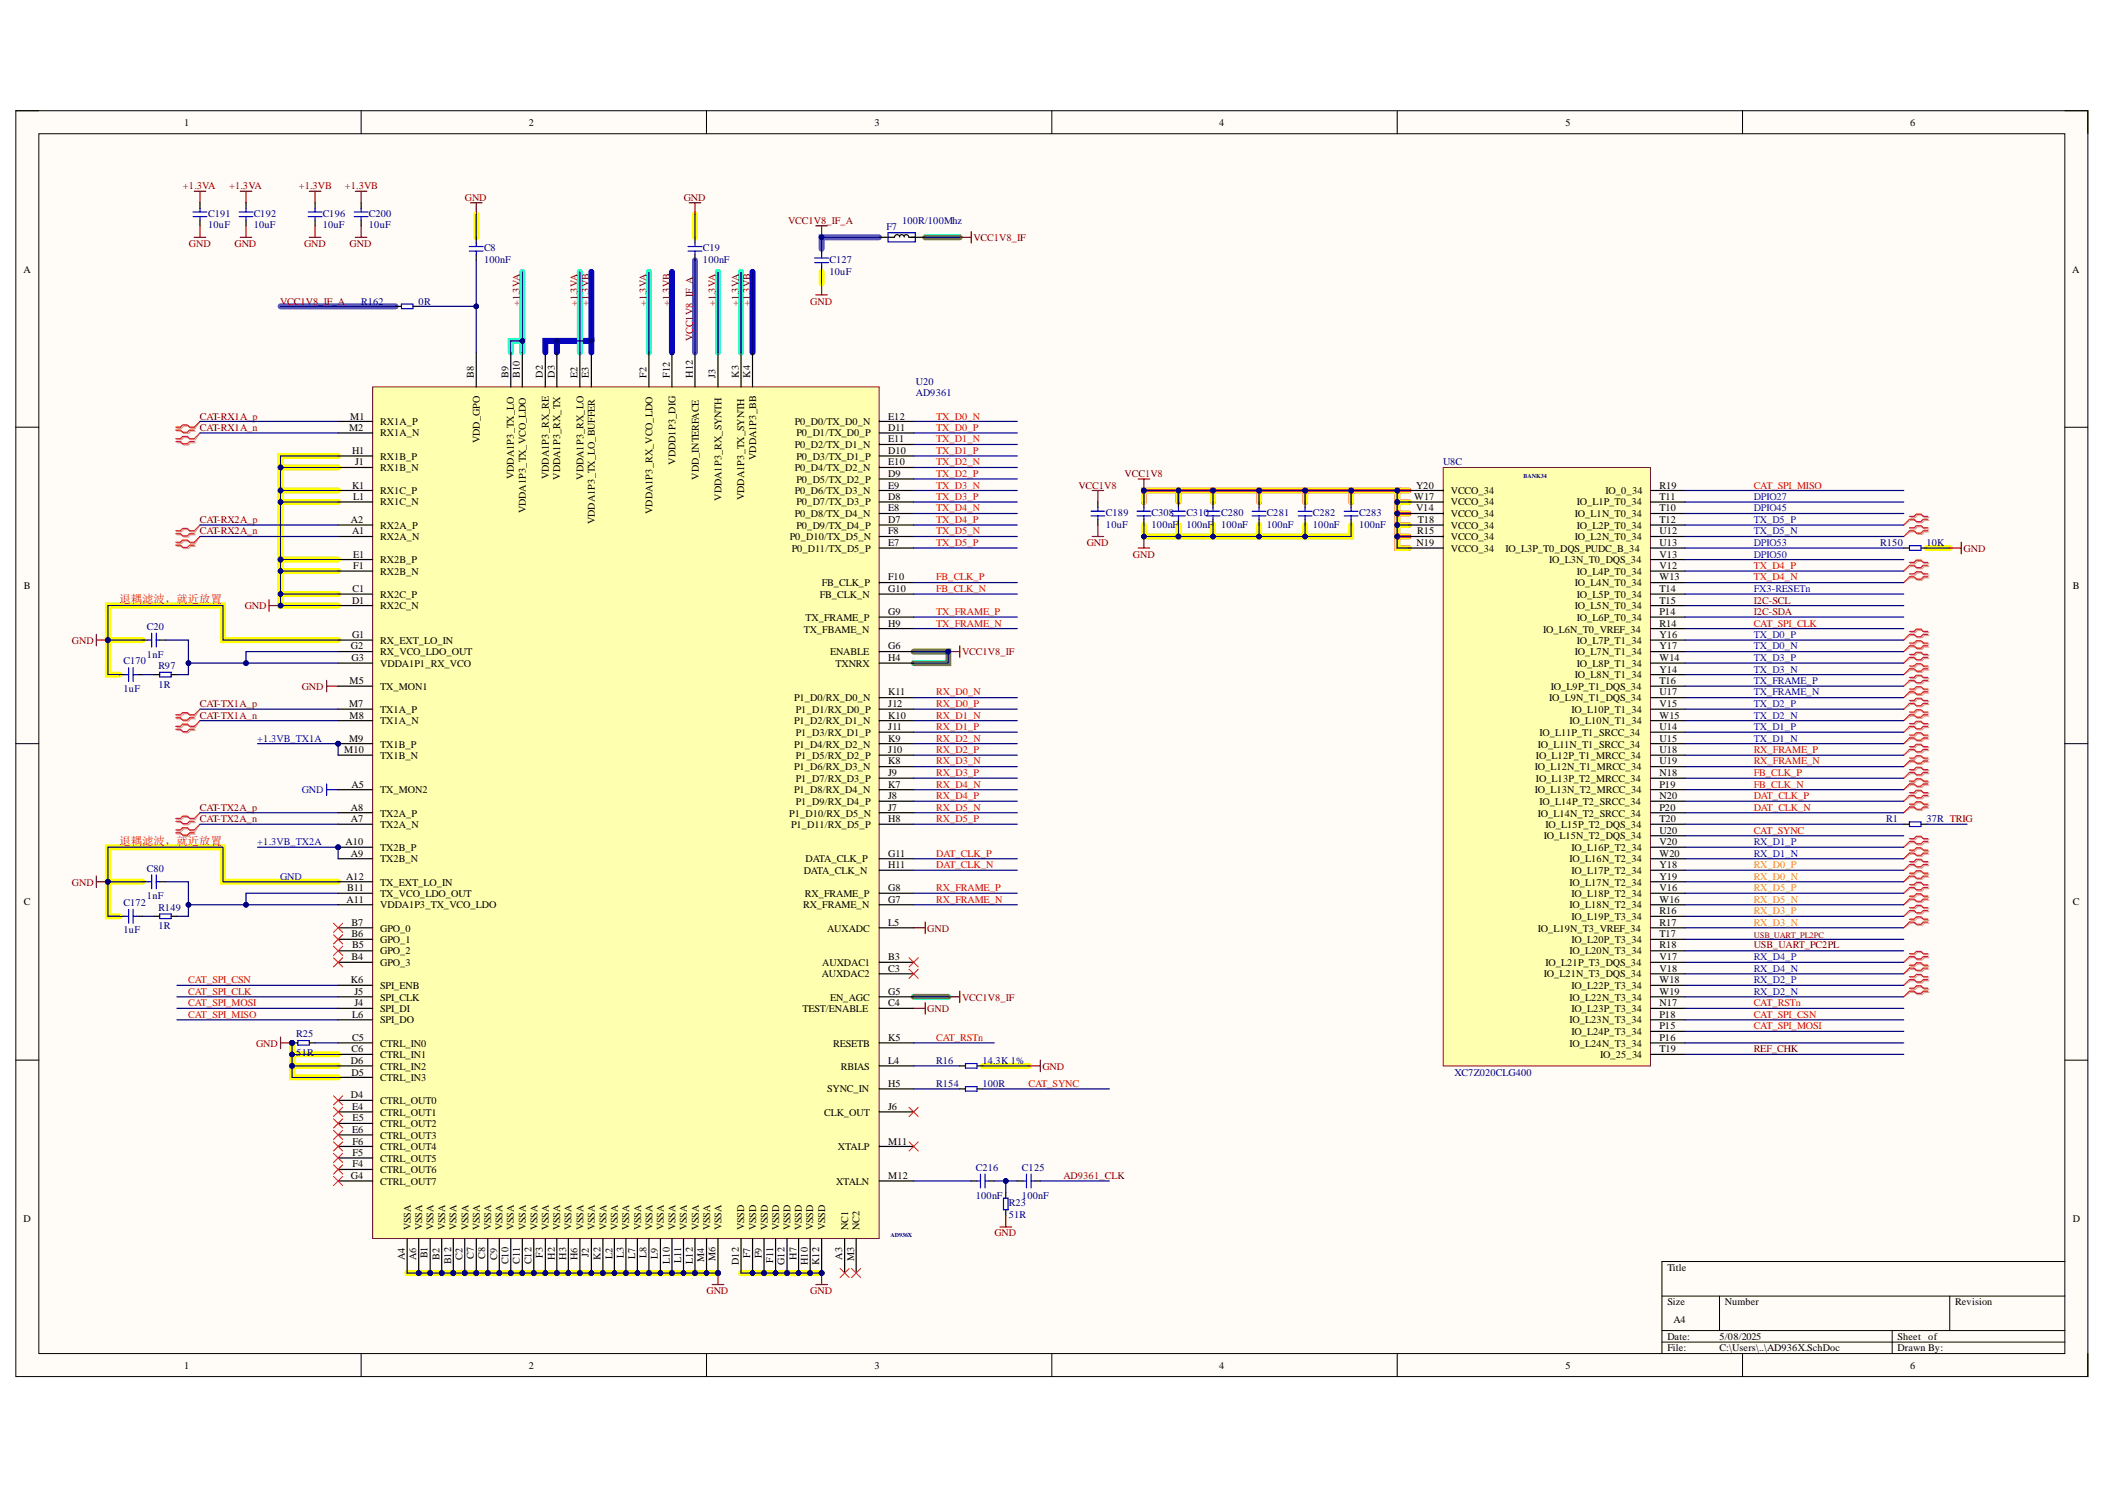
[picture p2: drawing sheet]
<svg xmlns="http://www.w3.org/2000/svg" width="297mm" height="210mm" viewBox="0 0 297 210" stroke-linecap="round" stroke-linejoin="round" font-family="sans-serif">
<defs><g id="words">
<g font-size="1.6" fill="#f00">
<text x="16.8" y="85.1">退耦滤波，就近放置</text>
<text x="16.8" y="119.2">退耦滤波，就近放置</text>
</g>
<g font-size="1.4">
<text x="26" y="17.8">1</text>
<text x="74.6" y="17.8">2</text>
<text x="123.4" y="17.8">3</text>
<text x="172.1" y="17.8">4</text>
<text x="220.9" y="17.8">5</text>
<text x="269.6" y="17.8">6</text>
<text x="3.3" y="38.5">A</text>
<text x="292.4" y="38.5">A</text>
<text x="66.9" y="53.3" transform="rotate(-90 66.9 53.3)">B8</text>
<text x="71.8" y="53.3" transform="rotate(-90 71.8 53.3)">B9</text>
<text x="73.4" y="53.3" transform="rotate(-90 73.4 53.3)">B10</text>
<text x="76.6" y="53.3" transform="rotate(-90 76.6 53.3)">D2</text>
<text x="78.3" y="53.3" transform="rotate(-90 78.3 53.3)">D3</text>
<text x="81.5" y="53.3" transform="rotate(-90 81.5 53.3)">E2</text>
<text x="83.1" y="53.3" transform="rotate(-90 83.1 53.3)">E3</text>
<text x="91.2" y="53.3" transform="rotate(-90 91.2 53.3)">F2</text>
<text x="94.5" y="53.3" transform="rotate(-90 94.5 53.3)">F12</text>
<text x="97.8" y="53.3" transform="rotate(-90 97.8 53.3)">H12</text>
<text x="101" y="53.3" transform="rotate(-90 101 53.3)">J3</text>
<text x="104.3" y="53.3" transform="rotate(-90 104.3 53.3)">K3</text>
<text x="105.9" y="53.3" transform="rotate(-90 105.9 53.3)">K4</text>
<text x="49.4" y="59.2">M1</text>
<text x="53.7" y="60">RX1A_P</text>
<text x="112.1" y="60">P0_D0/TX_D0_N</text>
<text x="125.3" y="59.2">E12</text>
<text x="49.3" y="60.8">M2</text>
<text x="49.7" y="64">H1</text>
<text x="50.1" y="65.6">J1</text>
<text x="53.7" y="61.6">RX1A_N</text>
<text x="53.7" y="64.9">RX1B_P</text>
<text x="67.7" y="62.5" transform="rotate(-90 67.7 62.5)">VDD_GPO</text>
<text x="95.3" y="65.5" transform="rotate(-90 95.3 65.5)">VDDD1P3_DIG</text>
<text x="106.7" y="64.9" transform="rotate(-90 106.7 64.9)">VDDA1P3_BB</text>
<text x="112.1" y="63.3">P0_D2/TX_D1_N</text>
<text x="112.4" y="61.6">P0_D1/TX_D0_P</text>
<text x="112.4" y="64.9">P0_D3/TX_D1_P</text>
<text x="125.3" y="60.8">D11</text>
<text x="125.3" y="62.4">E11</text>
<text x="125.3" y="64">D10</text>
<text x="125.3" y="65.6">E10</text>
<text x="49.7" y="68.9">K1</text>
<text x="49.8" y="70.5">L1</text>
<text x="53.7" y="66.5">RX1B_N</text>
<text x="53.7" y="69.7">RX1C_P</text>
<text x="53.7" y="71.3">RX1C_N</text>
<text x="72.5" y="67.6" transform="rotate(-90 72.5 67.6)">VDDA1P3_TX_LO</text>
<text x="77.4" y="67.6" transform="rotate(-90 77.4 67.6)">VDDA1P3_RX_RE</text>
<text x="79" y="67.7" transform="rotate(-90 79 67.7)">VDDA1P3_RX_TX</text>
<text x="82.3" y="67.7" transform="rotate(-90 82.3 67.7)">VDDA1P3_RX_LO</text>
<text x="98.6" y="67.7" transform="rotate(-90 98.6 67.7)">VDD_INTERFACE</text>
<text x="101.8" y="70.6" transform="rotate(-90 101.8 70.6)">VDDA1P3_RX_SYNTH</text>
<text x="105" y="70.5" transform="rotate(-90 105 70.5)">VDDA1P3_TX_SYNTH</text>
<text x="112.1" y="66.5">P0_D4/TX_D2_N</text>
<text x="112.1" y="69.7">P0_D6/TX_D3_N</text>
<text x="112.4" y="68.1">P0_D5/TX_D2_P</text>
<text x="112.4" y="71.3">P0_D7/TX_D3_P</text>
<text x="125.3" y="67.3">D9</text>
<text x="125.3" y="68.9">E9</text>
<text x="125.3" y="70.5">D8</text>
<text x="199.6" y="70.5">W17</text>
<text x="199.8" y="68.9">Y20</text>
<text x="204.7" y="69.7">VCCO_34</text>
<text x="204.7" y="71.3">VCCO_34</text>
<text x="222.5" y="71.3">IO_L1P_T0_34</text>
<text x="226.6" y="69.7">IO_0_34</text>
<text x="234.2" y="70.5">T11</text>
<text x="234.2" y="68.9">R19</text>
<text x="49.5" y="73.7">A2</text>
<text x="49.7" y="75.4">A1</text>
<text x="53.7" y="74.6">RX2A_P</text>
<text x="53.7" y="76.2">RX2A_N</text>
<text x="74.2" y="72.4" transform="rotate(-90 74.2 72.4)">VDDA1P3_TX_VCO_LDO</text>
<text x="84" y="73.9" transform="rotate(-90 84 73.9)">VDDA1P3_TX_LO_BUFFER</text>
<text x="92.1" y="72.5" transform="rotate(-90 92.1 72.5)">VDDA1P3_RX_VCO_LDO</text>
<text x="111.5" y="76.2">P0_D10/TX_D5_N</text>
<text x="111.7" y="77.8">P0_D11/TX_D5_P</text>
<text x="112.1" y="73">P0_D8/TX_D4_N</text>
<text x="112.4" y="74.6">P0_D9/TX_D4_P</text>
<text x="125.3" y="72.1">E8</text>
<text x="125.3" y="73.7">D7</text>
<text x="125.3" y="75.4">F8</text>
<text x="125.3" y="77">E7</text>
<text x="199.8" y="72.1">V14</text>
<text x="199.9" y="77">N19</text>
<text x="200" y="75.4">R15</text>
<text x="200.1" y="73.7">T18</text>
<text x="204.7" y="73">VCCO_34</text>
<text x="204.7" y="74.6">VCCO_34</text>
<text x="204.7" y="76.2">VCCO_34</text>
<text x="204.7" y="77.8">VCCO_34</text>
<text x="212.4" y="77.8">IO_L3P_T0_DQS_PUDC_B_34</text>
<text x="222.2" y="73">IO_L1N_T0_34</text>
<text x="222.2" y="76.2">IO_L2N_T0_34</text>
<text x="222.5" y="74.6">IO_L2P_T0_34</text>
<text x="234.2" y="73.7">T12</text>
<text x="234.2" y="72.1">T10</text>
<text x="234.2" y="77">U13</text>
<text x="234.2" y="75.4">U12</text>
<text x="3.4" y="83.1">B</text>
<text x="49.8" y="83.5">C1</text>
<text x="49.8" y="78.7">E1</text>
<text x="49.8" y="80.3">F1</text>
<text x="53.7" y="79.4">RX2B_P</text>
<text x="53.7" y="81.1">RX2B_N</text>
<text x="115.9" y="82.7">FB_CLK_P</text>
<text x="125.3" y="81.9">F10</text>
<text x="125.3" y="83.5">G10</text>
<text x="218.6" y="79.4">IO_L3N_T0_DQS_34</text>
<text x="222.2" y="82.7">IO_L4N_T0_34</text>
<text x="222.5" y="81.1">IO_L4P_T0_34</text>
<text x="234.2" y="80.3">V12</text>
<text x="234.2" y="78.7">V13</text>
<text x="234.2" y="83.5">T14</text>
<text x="234.2" y="81.9">W13</text>
<text x="292.5" y="83.1">B</text>
<text x="49.7" y="85.2">D1</text>
<text x="49.7" y="90">G1</text>
<text x="53.7" y="84.3">RX2C_P</text>
<text x="53.7" y="85.9">RX2C_N</text>
<text x="113.4" y="89.2">TX_FBAME_N</text>
<text x="113.7" y="87.5">TX_FRAME_P</text>
<text x="115.7" y="84.3">FB_CLK_N</text>
<text x="125.3" y="86.8">G9</text>
<text x="125.3" y="88.4">H9</text>
<text x="217.8" y="89.2">IO_L6N_T0_VREF_34</text>
<text x="222.2" y="85.9">IO_L5N_T0_34</text>
<text x="222.5" y="87.5">IO_L6P_T0_34</text>
<text x="222.5" y="84.3">IO_L5P_T0_34</text>
<text x="234.2" y="86.8">P14</text>
<text x="234.2" y="85.2">T15</text>
<text x="234.2" y="90">Y16</text>
<text x="234.2" y="88.4">R14</text>
<text x="49.5" y="91.6">G2</text>
<text x="49.6" y="93.3">G3</text>
<text x="53.7" y="90.8">RX_EXT_LO_IN</text>
<text x="53.7" y="92.4">RX_VCO_LDO_OUT</text>
<text x="53.7" y="94">VDDA1P1_RX_VCO</text>
<text x="117.1" y="92.4">ENABLE</text>
<text x="117.9" y="94">TXNRX</text>
<text x="125.3" y="91.6">G6</text>
<text x="125.3" y="93.3">H4</text>
<text x="222.2" y="92.4">IO_L7N_T1_34</text>
<text x="222.2" y="95.7">IO_L8N_T1_34</text>
<text x="222.5" y="94">IO_L8P_T1_34</text>
<text x="222.5" y="90.8">IO_L7P_T1_34</text>
<text x="234.2" y="93.3">W14</text>
<text x="234.2" y="91.6">Y17</text>
<text x="234.2" y="94.9">Y14</text>
<text x="49.3" y="99.7">M7</text>
<text x="49.3" y="96.5">M5</text>
<text x="49.3" y="101.4">M8</text>
<text x="53.7" y="97.3">TX_MON1</text>
<text x="53.7" y="100.6">TX1A_P</text>
<text x="112.1" y="99">P1_D0/RX_D0_N</text>
<text x="112.3" y="100.6">P1_D1/RX_D0_P</text>
<text x="125.3" y="98.1">K11</text>
<text x="125.3" y="99.7">J12</text>
<text x="125.3" y="101.4">K10</text>
<text x="218.6" y="99">IO_L9N_T1_DQS_34</text>
<text x="218.9" y="97.3">IO_L9P_T1_DQS_34</text>
<text x="221.7" y="100.6">IO_L10P_T1_34</text>
<text x="234.2" y="99.7">V15</text>
<text x="234.2" y="98.1">U17</text>
<text x="234.2" y="96.5">T16</text>
<text x="234.2" y="101.4">W15</text>
<text x="48.6" y="106.2">M10</text>
<text x="49.3" y="104.6">M9</text>
<text x="53.7" y="102.2">TX1A_N</text>
<text x="53.7" y="105.5">TX1B_P</text>
<text x="53.7" y="107.1">TX1B_N</text>
<text x="112.1" y="102.2">P1_D2/RX_D1_N</text>
<text x="112.1" y="105.5">P1_D4/RX_D2_N</text>
<text x="112.3" y="103.8">P1_D3/RX_D1_P</text>
<text x="112.3" y="107.1">P1_D5/RX_D2_P</text>
<text x="125.3" y="103">J11</text>
<text x="125.3" y="104.6">K9</text>
<text x="125.3" y="106.2">J10</text>
<text x="125.3" y="107.8">K8</text>
<text x="216.7" y="107.1">IO_L12P_T1_MRCC_34</text>
<text x="217" y="105.5">IO_L11N_T1_SRCC_34</text>
<text x="217.3" y="103.8">IO_L11P_T1_SRCC_34</text>
<text x="221.5" y="102.2">IO_L10N_T1_34</text>
<text x="234.2" y="106.2">U18</text>
<text x="234.2" y="104.6">U15</text>
<text x="234.2" y="103">U14</text>
<text x="234.2" y="107.8">U19</text>
<text x="49.6" y="111.1">A5</text>
<text x="53.7" y="111.9">TX_MON2</text>
<text x="112.1" y="108.7">P1_D6/RX_D3_N</text>
<text x="112.1" y="111.9">P1_D8/RX_D4_N</text>
<text x="112.3" y="110.3">P1_D7/RX_D3_P</text>
<text x="112.3" y="113.6">P1_D9/RX_D4_P</text>
<text x="125.3" y="109.5">J9</text>
<text x="125.3" y="111.1">K7</text>
<text x="125.3" y="112.7">J8</text>
<text x="216.6" y="108.7">IO_L12N_T1_MRCC_34</text>
<text x="216.6" y="111.9">IO_L13N_T2_MRCC_34</text>
<text x="216.7" y="110.3">IO_L13P_T2_MRCC_34</text>
<text x="217.3" y="113.6">IO_L14P_T2_SRCC_34</text>
<text x="234.2" y="112.7">N20</text>
<text x="234.2" y="111.1">P19</text>
<text x="234.2" y="109.5">N18</text>
<text x="48.7" y="119.2">A10</text>
<text x="49.5" y="114.3">A8</text>
<text x="49.5" y="116">A7</text>
<text x="53.7" y="115.2">TX2A_P</text>
<text x="53.7" y="116.8">TX2A_N</text>
<text x="111.4" y="115.2">P1_D10/RX_D5_N</text>
<text x="111.6" y="116.8">P1_D11/RX_D5_P</text>
<text x="125.3" y="114.3">J7</text>
<text x="125.3" y="116">H8</text>
<text x="217" y="115.2">IO_L14N_T2_SRCC_34</text>
<text x="217.8" y="118.4">IO_L15N_T2_DQS_34</text>
<text x="218.1" y="116.8">IO_L15P_T2_DQS_34</text>
<text x="234.2" y="114.3">P20</text>
<text x="234.2" y="119.2">V20</text>
<text x="234.2" y="117.6">U20</text>
<text x="234.2" y="116">T20</text>
<text x="48.8" y="124.1">A12</text>
<text x="49" y="125.7">B11</text>
<text x="49.5" y="120.9">A9</text>
<text x="53.7" y="120">TX2B_P</text>
<text x="53.7" y="121.6">TX2B_N</text>
<text x="53.7" y="124.9">TX_EXT_LO_IN</text>
<text x="113.4" y="123.3">DATA_CLK_N</text>
<text x="113.7" y="121.6">DATA_CLK_P</text>
<text x="125.3" y="120.9">G11</text>
<text x="125.3" y="122.5">H11</text>
<text x="125.3" y="125.7">G8</text>
<text x="221.5" y="121.6">IO_L16N_T2_34</text>
<text x="221.5" y="124.9">IO_L17N_T2_34</text>
<text x="221.7" y="120">IO_L16P_T2_34</text>
<text x="221.7" y="123.3">IO_L17P_T2_34</text>
<text x="234.2" y="120.9">W20</text>
<text x="234.2" y="125.7">V16</text>
<text x="234.2" y="124.1">Y19</text>
<text x="234.2" y="122.5">Y18</text>
<text x="3.4" y="127.7">C</text>
<text x="48.9" y="127.4">A11</text>
<text x="49.6" y="130.6">B7</text>
<text x="53.7" y="126.5">TX_VCO_LDO_OUT</text>
<text x="53.7" y="131.4">GPO_0</text>
<text x="53.7" y="128.1">VDDA1P3_TX_VCO_LDO</text>
<text x="113.3" y="128.1">RX_FRAME_N</text>
<text x="113.6" y="126.5">RX_FRAME_P</text>
<text x="116.7" y="131.4">AUXADC</text>
<text x="125.3" y="127.4">G7</text>
<text x="125.3" y="130.6">L5</text>
<text x="217" y="131.4">IO_L19N_T3_VREF_34</text>
<text x="221.5" y="128.1">IO_L18N_T2_34</text>
<text x="221.7" y="126.5">IO_L18P_T2_34</text>
<text x="221.7" y="129.7">IO_L19P_T3_34</text>
<text x="234.2" y="127.4">W16</text>
<text x="234.2" y="130.6">R17</text>
<text x="234.2" y="129">R16</text>
<text x="292.5" y="127.7">C</text>
<text x="49.6" y="132.2">B6</text>
<text x="49.6" y="135.5">B4</text>
<text x="49.7" y="133.8">B5</text>
<text x="53.7" y="133">GPO_1</text>
<text x="53.7" y="134.6">GPO_2</text>
<text x="53.7" y="136.2">GPO_3</text>
<text x="115.9" y="137.9">AUXDAC2</text>
<text x="116" y="136.2">AUXDAC1</text>
<text x="125.3" y="135.5">B3</text>
<text x="125.3" y="137.1">C3</text>
<text x="217.8" y="137.9">IO_L21N_T3_DQS_34</text>
<text x="218.1" y="136.2">IO_L21P_T3_DQS_34</text>
<text x="221.5" y="134.6">IO_L20N_T3_34</text>
<text x="221.7" y="133">IO_L20P_T3_34</text>
<text x="234.2" y="133.8">R18</text>
<text x="234.2" y="132.2">T17</text>
<text x="234.2" y="137.1">V18</text>
<text x="234.2" y="135.5">V17</text>
<text x="49.5" y="138.7">K6</text>
<text x="49.7" y="143.6">L6</text>
<text x="50" y="140.3">J5</text>
<text x="50" y="141.9">J4</text>
<text x="53.7" y="139.5">SPI_ENB</text>
<text x="53.7" y="141.2">SPI_CLK</text>
<text x="53.7" y="142.8">SPI_DI</text>
<text x="113.2" y="142.8">TEST/ENABLE</text>
<text x="117.1" y="141.2">EN_AGC</text>
<text x="125.3" y="140.3">G5</text>
<text x="125.3" y="141.9">C4</text>
<text x="221.5" y="141.2">IO_L22N_T3_34</text>
<text x="221.7" y="139.5">IO_L22P_T3_34</text>
<text x="221.7" y="142.8">IO_L23P_T3_34</text>
<text x="234.2" y="140.3">W19</text>
<text x="234.2" y="138.7">W18</text>
<text x="234.2" y="143.6">P18</text>
<text x="234.2" y="141.9">N17</text>
<text x="49.6" y="148.4">C6</text>
<text x="49.7" y="146.8">C5</text>
<text x="53.7" y="144.4">SPI_DO</text>
<text x="53.7" y="147.7">CTRL_IN0</text>
<text x="53.7" y="149.3">CTRL_IN1</text>
<text x="117.6" y="147.7">RESETB</text>
<text x="125.3" y="146.8">K5</text>
<text x="221.5" y="147.7">IO_L24N_T3_34</text>
<text x="221.5" y="144.4">IO_L23N_T3_34</text>
<text x="221.7" y="146">IO_L24P_T3_34</text>
<text x="225.8" y="149.3">IO_25_34</text>
<text x="234.2" y="146.8">P16</text>
<text x="234.2" y="145.2">P15</text>
<text x="234.2" y="148.4">T19</text>
<text x="49.5" y="154.9">D4</text>
<text x="49.5" y="150">D6</text>
<text x="49.6" y="151.7">D5</text>
<text x="53.7" y="155.8">CTRL_OUT0</text>
<text x="53.7" y="150.9">CTRL_IN2</text>
<text x="53.7" y="152.5">CTRL_IN3</text>
<text x="116.7" y="154.1">SYNC_IN</text>
<text x="118.7" y="150.9">RBIAS</text>
<text x="125.3" y="150">L4</text>
<text x="125.3" y="153.3">H5</text>
<text x="49.7" y="156.5">E4</text>
<text x="49.7" y="159.8">E6</text>
<text x="49.8" y="158.2">E5</text>
<text x="49.8" y="161.5">F6</text>
<text x="53.7" y="157.4">CTRL_OUT1</text>
<text x="53.7" y="159">CTRL_OUT2</text>
<text x="53.7" y="160.6">CTRL_OUT3</text>
<text x="116.3" y="157.4">CLK_OUT</text>
<text x="125.3" y="156.5">J6</text>
<text x="125.3" y="161.5">M11</text>
<text x="49.5" y="166.3">G4</text>
<text x="49.8" y="163.1">F5</text>
<text x="49.8" y="164.7">F4</text>
<text x="53.7" y="162.2">CTRL_OUT4</text>
<text x="53.7" y="163.9">CTRL_OUT5</text>
<text x="53.7" y="165.5">CTRL_OUT6</text>
<text x="53.7" y="167.1">CTRL_OUT7</text>
<text x="118" y="167.1">XTALN</text>
<text x="118.2" y="162.2">XTALP</text>
<text x="125.3" y="166.3">M12</text>
<text x="3.3" y="172.4">D</text>
<text x="58" y="173.5" transform="rotate(-90 58 173.5)">VSSA</text>
<text x="59.6" y="173.5" transform="rotate(-90 59.6 173.5)">VSSA</text>
<text x="61.2" y="173.5" transform="rotate(-90 61.2 173.5)">VSSA</text>
<text x="62.8" y="173.5" transform="rotate(-90 62.8 173.5)">VSSA</text>
<text x="64.4" y="173.5" transform="rotate(-90 64.4 173.5)">VSSA</text>
<text x="66.1" y="173.5" transform="rotate(-90 66.1 173.5)">VSSA</text>
<text x="67.7" y="173.5" transform="rotate(-90 67.7 173.5)">VSSA</text>
<text x="69.3" y="173.5" transform="rotate(-90 69.3 173.5)">VSSA</text>
<text x="70.9" y="173.5" transform="rotate(-90 70.9 173.5)">VSSA</text>
<text x="72.5" y="173.5" transform="rotate(-90 72.5 173.5)">VSSA</text>
<text x="74.2" y="173.5" transform="rotate(-90 74.2 173.5)">VSSA</text>
<text x="75.8" y="173.5" transform="rotate(-90 75.8 173.5)">VSSA</text>
<text x="77.4" y="173.5" transform="rotate(-90 77.4 173.5)">VSSA</text>
<text x="79" y="173.5" transform="rotate(-90 79 173.5)">VSSA</text>
<text x="80.7" y="173.5" transform="rotate(-90 80.7 173.5)">VSSA</text>
<text x="82.3" y="173.5" transform="rotate(-90 82.3 173.5)">VSSA</text>
<text x="84" y="173.5" transform="rotate(-90 84 173.5)">VSSA</text>
<text x="85.6" y="173.5" transform="rotate(-90 85.6 173.5)">VSSA</text>
<text x="87.2" y="173.5" transform="rotate(-90 87.2 173.5)">VSSA</text>
<text x="88.8" y="173.5" transform="rotate(-90 88.8 173.5)">VSSA</text>
<text x="90.5" y="173.5" transform="rotate(-90 90.5 173.5)">VSSA</text>
<text x="92.1" y="173.5" transform="rotate(-90 92.1 173.5)">VSSA</text>
<text x="93.7" y="173.5" transform="rotate(-90 93.7 173.5)">VSSA</text>
<text x="95.3" y="173.5" transform="rotate(-90 95.3 173.5)">VSSA</text>
<text x="96.9" y="173.5" transform="rotate(-90 96.9 173.5)">VSSA</text>
<text x="98.6" y="173.5" transform="rotate(-90 98.6 173.5)">VSSA</text>
<text x="100.2" y="173.5" transform="rotate(-90 100.2 173.5)">VSSA</text>
<text x="101.8" y="173.5" transform="rotate(-90 101.8 173.5)">VSSA</text>
<text x="105" y="173.5" transform="rotate(-90 105 173.5)">VSSD</text>
<text x="106.7" y="173.5" transform="rotate(-90 106.7 173.5)">VSSD</text>
<text x="108.3" y="173.5" transform="rotate(-90 108.3 173.5)">VSSD</text>
<text x="109.9" y="173.5" transform="rotate(-90 109.9 173.5)">VSSD</text>
<text x="111.5" y="173.5" transform="rotate(-90 111.5 173.5)">VSSD</text>
<text x="113.2" y="173.5" transform="rotate(-90 113.2 173.5)">VSSD</text>
<text x="114.8" y="173.5" transform="rotate(-90 114.8 173.5)">VSSD</text>
<text x="116.5" y="173.5" transform="rotate(-90 116.5 173.5)">VSSD</text>
<text x="119.7" y="173.5" transform="rotate(-90 119.7 173.5)">NC1</text>
<text x="121.3" y="173.5" transform="rotate(-90 121.3 173.5)">NC2</text>
<text x="292.5" y="172.4">D</text>
<text x="57.1" y="177.8" transform="rotate(-90 57.1 177.8)">A4</text>
<text x="58.7" y="177.8" transform="rotate(-90 58.7 177.8)">A6</text>
<text x="60.3" y="177.5" transform="rotate(-90 60.3 177.5)">B1</text>
<text x="62" y="177.7" transform="rotate(-90 62 177.7)">B2</text>
<text x="63.6" y="178.4" transform="rotate(-90 63.6 178.4)">B12</text>
<text x="65.3" y="177.7" transform="rotate(-90 65.3 177.7)">C2</text>
<text x="66.9" y="177.6" transform="rotate(-90 66.9 177.6)">C7</text>
<text x="68.5" y="177.6" transform="rotate(-90 68.5 177.6)">C8</text>
<text x="70.2" y="177.7" transform="rotate(-90 70.2 177.7)">C9</text>
<text x="71.8" y="178.4" transform="rotate(-90 71.8 178.4)">C10</text>
<text x="73.4" y="178.3" transform="rotate(-90 73.4 178.3)">C11</text>
<text x="75" y="178.4" transform="rotate(-90 75 178.4)">C12</text>
<text x="76.6" y="177.4" transform="rotate(-90 76.6 177.4)">F3</text>
<text x="78.3" y="177.7" transform="rotate(-90 78.3 177.7)">H2</text>
<text x="79.9" y="177.7" transform="rotate(-90 79.9 177.7)">H3</text>
<text x="81.5" y="177.8" transform="rotate(-90 81.5 177.8)">H6</text>
<text x="83.1" y="177.3" transform="rotate(-90 83.1 177.3)">J2</text>
<text x="84.7" y="177.7" transform="rotate(-90 84.7 177.7)">K2</text>
<text x="86.4" y="177.6" transform="rotate(-90 86.4 177.6)">L2</text>
<text x="88" y="177.5" transform="rotate(-90 88 177.5)">L3</text>
<text x="89.6" y="177.6" transform="rotate(-90 89.6 177.6)">L7</text>
<text x="91.2" y="177.5" transform="rotate(-90 91.2 177.5)">L8</text>
<text x="92.8" y="177.6" transform="rotate(-90 92.8 177.6)">L9</text>
<text x="94.5" y="178.3" transform="rotate(-90 94.5 178.3)">L10</text>
<text x="96.1" y="178.2" transform="rotate(-90 96.1 178.2)">L11</text>
<text x="97.8" y="178.3" transform="rotate(-90 97.8 178.3)">L12</text>
<text x="99.4" y="178" transform="rotate(-90 99.4 178)">M4</text>
<text x="101" y="177.9" transform="rotate(-90 101 177.9)">M6</text>
<text x="104.3" y="178.5" transform="rotate(-90 104.3 178.5)">D12</text>
<text x="105.9" y="177.5" transform="rotate(-90 105.9 177.5)">F7</text>
<text x="107.5" y="177.5" transform="rotate(-90 107.5 177.5)">F9</text>
<text x="109.1" y="178.1" transform="rotate(-90 109.1 178.1)">F11</text>
<text x="110.7" y="178.5" transform="rotate(-90 110.7 178.5)">G12</text>
<text x="112.4" y="177.7" transform="rotate(-90 112.4 177.7)">H7</text>
<text x="114" y="178.5" transform="rotate(-90 114 178.5)">H10</text>
<text x="115.6" y="178.5" transform="rotate(-90 115.6 178.5)">K12</text>
<text x="118.8" y="177.7" transform="rotate(-90 118.8 177.7)">A3</text>
<text x="120.5" y="177.9" transform="rotate(-90 120.5 177.9)">M3</text>
<text x="235.3" y="179.3">Title</text>
<text x="235.3" y="184.1">Size</text>
<text x="243.4" y="184.1">Number</text>
<text x="275.9" y="184.1">Revision</text>
<text x="235.3" y="189">Date:</text>
<text x="235.3" y="190.6">File:</text>
<text x="236.1" y="186.6">A4</text>
<text x="242.6" y="189">5/08/2025</text>
<text x="242.6" y="190.6">C:\Users\..\AD936X.SchDoc</text>
<text x="267.8" y="189">Sheet</text>
<text x="267.8" y="190.6">Drawn By:</text>
<text x="272.1" y="189">of</text>
<text x="26" y="193.1">1</text>
<text x="74.6" y="193.1">2</text>
<text x="123.4" y="193.1">3</text>
<text x="172.1" y="193.1">4</text>
<text x="220.9" y="193.1">5</text>
<text x="269.6" y="193.1">6</text>
</g>
<g font-size="1.4" fill="#800000">
<text x="25.8" y="26.7">+1.3VA</text>
<text x="32.3" y="26.7">+1.3VA</text>
<text x="42.1" y="26.7">+1.3VB</text>
<text x="48.7" y="26.7">+1.3VB</text>
<text x="65.6" y="28.3">GND</text>
<text x="96.5" y="28.3">GND</text>
<text x="26.7" y="34.8">GND</text>
<text x="33.1" y="34.8">GND</text>
<text x="42.9" y="34.8">GND</text>
<text x="49.3" y="34.8">GND</text>
<text x="111.2" y="31.5">VCC1V8_IF_A</text>
<text x="137.4" y="34">VCC1V8_IF</text>
<text x="39.5" y="43">VCC1V8_IF_A</text>
<text x="73.4" y="43.2" transform="rotate(-90 73.4 43.2)">+1.3VA</text>
<text x="81.5" y="43.2" transform="rotate(-90 81.5 43.2)">+1.3VA</text>
<text x="83.1" y="43.2" transform="rotate(-90 83.1 43.2)">+1.3VB</text>
<text x="91.2" y="43.2" transform="rotate(-90 91.2 43.2)">+1.3VA</text>
<text x="94.5" y="43.2" transform="rotate(-90 94.5 43.2)">+1.3VB</text>
<text x="101" y="43.2" transform="rotate(-90 101 43.2)">+1.3VA</text>
<text x="104.3" y="43.2" transform="rotate(-90 104.3 43.2)">+1.3VA</text>
<text x="105.9" y="43.2" transform="rotate(-90 105.9 43.2)">+1.3VB</text>
<text x="114.3" y="43">GND</text>
<text x="97.8" y="48.1" transform="rotate(-90 97.8 48.1)">VCC1V8_IF_A</text>
<text x="28.2" y="59.2">CAT-RX1A_p</text>
<text x="28.2" y="60.8">CAT-RX1A_n</text>
<text x="152.2" y="68.9">VCC1V8</text>
<text x="158.7" y="67.3">VCC1V8</text>
<text x="28.2" y="73.7">CAT-RX2A_p</text>
<text x="28.2" y="75.4">CAT-RX2A_n</text>
<text x="153.4" y="77">GND</text>
<text x="277.1" y="77.8">GND</text>
<text x="159.9" y="78.7">GND</text>
<text x="34.5" y="85.9">GND</text>
<text x="247.5" y="85.2">I2C-SCL</text>
<text x="247.5" y="86.8">I2C-SDA</text>
<text x="10.2" y="90.8">GND</text>
<text x="135.8" y="92.4">VCC1V8_IF</text>
<text x="28.2" y="101.4">CAT-TX1A_n</text>
<text x="28.2" y="99.7">CAT-TX1A_p</text>
<text x="42.6" y="97.3">GND</text>
<text x="28.2" y="116">CAT-TX2A_n</text>
<text x="28.2" y="114.3">CAT-TX2A_p</text>
<text x="10.2" y="124.9">GND</text>
<text x="130.8" y="131.4">GND</text>
<text x="247.5" y="133.8">USB_UART_PC2PL</text>
<text x="130.8" y="142.8">GND</text>
<text x="135.8" y="141.2">VCC1V8_IF</text>
<text x="36.1" y="147.7">GND</text>
<text x="247.5" y="148.4">REF_CHK</text>
<text x="147.1" y="150.9">GND</text>
<text x="150.1" y="166.3">AD9361_CLK</text>
<text x="140.3" y="174.4">GND</text>
<text x="99.7" y="182.5">GND</text>
<text x="114.3" y="182.5">GND</text>
</g>
<g font-size="1.4" fill="#000080">
<text x="29.4" y="30.6">C191</text>
<text x="29.4" y="32.2">10uF</text>
<text x="35.8" y="30.6">C192</text>
<text x="35.8" y="32.2">10uF</text>
<text x="45.5" y="30.6">C196</text>
<text x="45.5" y="32.2">10uF</text>
<text x="52" y="30.6">C200</text>
<text x="52" y="32.2">10uF</text>
<text x="68.3" y="35.4">C8</text>
<text x="99.2" y="35.4">C19</text>
<text x="125.1" y="32.4">F7</text>
<text x="127.3" y="31.5">100R/100Mhz</text>
<text x="68.3" y="37.1">100nF</text>
<text x="99.2" y="37.1">100nF</text>
<text x="117" y="37.1">C127</text>
<text x="117" y="38.7">10uF</text>
<text x="50.9" y="43">R162</text>
<text x="59.1" y="43">0R</text>
<text x="129.2" y="54.3">U20</text>
<text x="129.2" y="55.9">AD9361</text>
<text x="203.6" y="65.6">U8C</text>
<text x="156.1" y="72.8">C189</text>
<text x="156.1" y="74.4">10uF</text>
<text x="162.5" y="72.8">C308</text>
<text x="162.5" y="74.4">100nF</text>
<text x="167.4" y="72.8">C310</text>
<text x="167.4" y="74.4">100nF</text>
<text x="172.3" y="72.8">C280</text>
<text x="172.3" y="74.4">100nF</text>
<text x="178.7" y="72.8">C281</text>
<text x="178.7" y="74.4">100nF</text>
<text x="185.3" y="72.8">C282</text>
<text x="185.3" y="74.4">100nF</text>
<text x="191.8" y="72.8">C283</text>
<text x="191.8" y="74.4">100nF</text>
<text x="265.3" y="77">R150</text>
<text x="271.8" y="77">10K</text>
<text x="20.7" y="88.9">C20</text>
<text x="17.4" y="93.7">C170</text>
<text x="20.7" y="92.8">1nF</text>
<text x="22.3" y="94.4">R97</text>
<text x="17.4" y="97.6">1uF</text>
<text x="22.3" y="97">1R</text>
<text x="266.2" y="116">R1</text>
<text x="271.8" y="116">37R TRIG</text>
<text x="20.7" y="123">C80</text>
<text x="17.4" y="127.8">C172</text>
<text x="17.4" y="131.7">1uF</text>
<text x="20.7" y="126.9">1nF</text>
<text x="22.3" y="128.5">R149</text>
<text x="22.3" y="131.1">1R</text>
<text x="41.8" y="146.3">R25</text>
<text x="41.8" y="148.9">51R</text>
<text x="132.1" y="153.3">R154</text>
<text x="132.1" y="150">R16</text>
<text x="138.6" y="153.3">100R</text>
<text x="138.6" y="150">14.3K 1%</text>
<text x="205.2" y="151.7">XC7Z020CLG400</text>
<text x="137.7" y="165.2">C216</text>
<text x="144.2" y="165.2">C125</text>
<text x="137.7" y="169.1">100nF</text>
<text x="142.4" y="170.2">R23</text>
<text x="142.4" y="171.9">51R</text>
<text x="144.2" y="169.1">100nF</text>
</g>
<g font-size="1.4" fill="#f00">
<text x="132.1" y="59.2">TX_D0_N</text>
<text x="132.1" y="60.8">TX_D0_P</text>
<text x="132.1" y="62.4">TX_D1_N</text>
<text x="132.1" y="64">TX_D1_P</text>
<text x="132.1" y="65.6">TX_D2_N</text>
<text x="132.1" y="67.3">TX_D2_P</text>
<text x="132.1" y="68.9">TX_D3_N</text>
<text x="132.1" y="70.5">TX_D3_P</text>
<text x="247.5" y="68.9">CAT_SPI_MISO</text>
<text x="132.1" y="72.1">TX_D4_N</text>
<text x="132.1" y="73.7">TX_D4_P</text>
<text x="132.1" y="75.4">TX_D5_N</text>
<text x="132.1" y="77">TX_D5_P</text>
<text x="132.1" y="81.9">FB_CLK_P</text>
<text x="132.1" y="83.5">FB_CLK_N</text>
<text x="247.5" y="80.3">TX_D4_P</text>
<text x="247.5" y="81.9">TX_D4_N</text>
<text x="132.1" y="86.8">TX_FRAME_P</text>
<text x="132.1" y="88.4">TX_FRAME_N</text>
<text x="247.5" y="88.4">CAT_SPI_CLK</text>
<text x="132.1" y="98.1">RX_D0_N</text>
<text x="132.1" y="99.7">RX_D0_P</text>
<text x="132.1" y="101.4">RX_D1_N</text>
<text x="132.1" y="103">RX_D1_P</text>
<text x="132.1" y="104.6">RX_D2_N</text>
<text x="132.1" y="106.2">RX_D2_P</text>
<text x="132.1" y="107.8">RX_D3_N</text>
<text x="247.5" y="106.2">RX_FRAME_P</text>
<text x="247.5" y="107.8">RX_FRAME_N</text>
<text x="132.1" y="109.5">RX_D3_P</text>
<text x="132.1" y="111.1">RX_D4_N</text>
<text x="132.1" y="112.7">RX_D4_P</text>
<text x="247.5" y="109.5">FB_CLK_P</text>
<text x="247.5" y="111.1">FB_CLK_N</text>
<text x="247.5" y="112.7">DAT_CLK_P</text>
<text x="132.1" y="114.3">RX_D5_N</text>
<text x="132.1" y="116">RX_D5_P</text>
<text x="247.5" y="114.3">DAT_CLK_N</text>
<text x="247.5" y="117.6">CAT_SYNC</text>
<text x="132.1" y="120.9">DAT_CLK_P</text>
<text x="132.1" y="122.5">DAT_CLK_N</text>
<text x="132.1" y="125.7">RX_FRAME_P</text>
<text x="132.1" y="127.4">RX_FRAME_N</text>
<text x="26.6" y="138.7">CAT_SPI_CSN</text>
<text x="26.6" y="140.3">CAT_SPI_CLK</text>
<text x="26.6" y="141.9">CAT_SPI_MOSI</text>
<text x="26.6" y="143.6">CAT_SPI_MISO</text>
<text x="247.5" y="141.9">CAT_RSTn</text>
<text x="247.5" y="143.6">CAT_SPI_CSN</text>
<text x="132.1" y="146.8">CAT_RSTn</text>
<text x="247.5" y="145.2">CAT_SPI_MOSI</text>
<text x="145.1" y="153.3">CAT_SYNC</text>
</g>
<g font-size="1.4" fill="#00f">
<text x="247.5" y="70.5">DPIO27</text>
<text x="247.5" y="75.4">TX_D5_N</text>
<text x="247.5" y="73.7">TX_D5_P</text>
<text x="247.5" y="72.1">DPIO45</text>
<text x="247.5" y="77">DPIO53</text>
<text x="247.5" y="83.5">FX3-RESETn</text>
<text x="247.5" y="78.7">DPIO50</text>
<text x="247.5" y="90">TX_D0_P</text>
<text x="247.5" y="91.6">TX_D0_N</text>
<text x="247.5" y="94.9">TX_D3_N</text>
<text x="247.5" y="93.3">TX_D3_P</text>
<text x="247.5" y="101.4">TX_D2_N</text>
<text x="247.5" y="99.7">TX_D2_P</text>
<text x="247.5" y="96.5">TX_FRAME_P</text>
<text x="247.5" y="98.1">TX_FRAME_N</text>
<text x="36.3" y="104.6">+1.3VB_TX1A</text>
<text x="247.5" y="104.6">TX_D1_N</text>
<text x="247.5" y="103">TX_D1_P</text>
<text x="42.6" y="111.9">GND</text>
<text x="36.3" y="119.2">+1.3VB_TX2A</text>
<text x="247.5" y="119.2">RX_D1_P</text>
<text x="39.5" y="124.1">GND</text>
<text x="247.5" y="120.9">RX_D1_N</text>
<text x="247.5" y="137.1">RX_D4_N</text>
<text x="247.5" y="135.5">RX_D4_P</text>
<text x="247.5" y="140.3">RX_D2_N</text>
<text x="247.5" y="138.7">RX_D2_P</text>
</g>
<g font-size="1.4" fill="#f90">
<text x="247.5" y="122.5">RX_D0_P</text>
<text x="247.5" y="124.1">RX_D0_N</text>
<text x="247.5" y="125.7">RX_D5_P</text>
<text x="247.5" y="127.4">RX_D5_N</text>
<text x="247.5" y="129">RX_D3_P</text>
<text x="247.5" y="130.6">RX_D3_N</text>
</g>
<text font-size="1.2" fill="#800000" x="247.5" y="132.3">USB_UART_PL2PC</text>
<g font-size=".8" fill="#000080">
<text x="215" y="67.4">BANK34</text>
<text x="125.7" y="174.6">AD936X</text>
</g>
</g></defs>
<path d="M2.2 15.6h292.4v178.6h-292.4z" fill-rule="evenodd" fill="#fffcf8"/>
<path d="M2.2 15.6h292.4v178.6h-292.4z" fill="none" stroke="#000" stroke-width=".14"/>
<path d="M5.5 18.9h285.9v172h-285.9z" fill-rule="evenodd" fill="#fffcf8"/>
<g fill="none" stroke="#000" stroke-width=".14">
<path d="M2.2 15.6h3.3M5.5 18.9h285.9v172h-285.9zM51 15.6v3.3M99.7 15.6v3.3M148.4 15.6v3.3M197.2 15.6v3.3M245.9 15.6v3.3M291.4 15.6h3.2v3.3M2.2 60.3h3.3M291.4 60.3h3.2M2.2 104.9h3.3M291.4 104.9h3.2"/>
<path d="M2.2 149.5h3.3M291.4 149.5h3.2M291.4 178h-56.9v12.9M51 190.9v3.3M99.7 190.9v3.3M148.4 190.9v3.3M197.2 190.9v3.3M234.5 182.8h56.9M234.5 187.7h56.9M234.5 189.3h56.9M242.6 182.8v4.9M245.9 190.9v3.3"/>
<path d="M267 187.7v3.2M275.1 182.8v4.9M294.6 190.9v3.3"/>
</g>
<path d="M166.3 69.2v1.6M171.2 69.2h-9.8v1.6M171.2 70.8v-1.6h26v8.1h1.6M177.7 69.2v1.6M184.2 69.2v1.6M190.7 69.2v1.6M197.2 75.7h1.6M197.2 74.1h1.6M197.2 72.4h1.6M197.2 70.8h1.6M197.2 69.2h1.6" fill="none" stroke="#f90" stroke-width=".84"/>
<g fill="none" stroke="#ff0" stroke-width=".84">
<path d="M67.2 30.2v3.3M98.1 30.2v3.3M115.9 38.3v1.7M39.6 78.9h8.1M39.6 70.8h8.1M39.6 78.9v1.7M47.7 69.2h-8.1v9.7M47.7 65.9h-8.1v3.3M47.7 64.3h-8.1v1.6M161.4 74.1v1.6h9.8M166.3 74.1v1.6M171.2 74.1v1.6h19.5v-1.6"/>
<path d="M177.7 74.1v1.6M184.2 74.1v1.6M271.9 77.3h3.2M15.2 90.3v-4.9h16.3v4.9h16.2M20.1 90.3h-4.9v4.9h1.6M47.7 83.8h-8.1v1.6h8.1M47.7 80.6h-8.1v3.2M15.2 124.4v-4.9h16.3v4.9h16.2M20.1 124.4h-4.9v4.9h1.6M41.2 147.1v4.9h6.5M41.2 150.4h6.5M41.2 148.7h6.5"/>
<path d="M138.7 150.4h6.5M57.5 179.6h43.8M104.6 179.6h11.3"/>
</g>
<path d="M73.7 38.3v9.8M81.8 38.3v11.4M91.6 38.3v11.4M101.3 38.3v11.4M104.6 38.3v11.4M72.1 49.7v-1.6h1.6v1.6" fill="none" stroke="#0ff" stroke-width=".84"/>
<path d="M83.4 38.3v9.8M94.8 38.3v11.4M106.2 38.3v11.4M76.9 49.7v-1.6h6.5v1.6M78.6 48.1v1.6" fill="none" stroke="#00f" stroke-width=".84"/>
<path d="M98.1 36.7v13M124 33.5h-8.1v1.6M39.6 43.2h16.2" fill="none" stroke="#90f" stroke-width=".84"/>
<path d="M130.6 33.5h4.8M128.9 91.9h4.9v1.6h-4.9M128.9 140.6h4.9" fill="none" stroke="#0f0" stroke-width=".84"/>
<path d="M38 84.6v1.6M38 85.4h1.6" fill="none" stroke="#800000" stroke-width=".17"/>
<circle cx="39.6" cy="85.4" r=".32" fill="#000080"/>
<circle cx="39.6" cy="85.4" r=".32" fill="none" stroke="#000080" stroke-width=".14"/>
<path d="M46.1 96v1.6M46.1 96.8h1.6M128.9 130.9h1.7M130.6 130.1v1.6M128.9 142.2h1.7M130.6 141.4v1.7M101.3 179.6v1.6M100.5 181.2h1.6" fill="none" stroke="#800000" stroke-width=".17"/>
<path d="M46.1 110.6v1.6M46.1 111.4h1.6M136.2 153.3h1.7v.6h-1.7z" fill="none" stroke="#00f" stroke-width=".17"/>
<path d="M135.4 153.6h.8M137.9 153.6h.8" fill="none" stroke="#000" stroke-width=".17"/>
<circle cx="101.3" cy="179.6" r=".32" fill="#000080"/>
<circle cx="101.3" cy="179.6" r=".32" fill="none" stroke="#000080" stroke-width=".14"/>
<path d="M115.9 179.6v1.6M115.1 181.2h1.7" fill="none" stroke="#800000" stroke-width=".17"/>
<circle cx="115.9" cy="179.6" r=".32" fill="#000080"/>
<circle cx="115.9" cy="179.6" r=".32" fill="none" stroke="#000080" stroke-width=".14"/>
<path d="M16.8 129.3h.9M19.3 129.3h.8M20.1 124.4h.8M21.7 129.3h.8M22.5 124.4h.8M24.2 129.3h.8" fill="none" stroke="#000" stroke-width=".17"/>
<path d="M17.7 129.3h.4M18.1 128.3v1.9M18.8 129.3h.5M18.8 128.3v1.9M20.9 124.4h.5M21.4 123.4v2M22 124.4h.5M22 123.4v2M22.5 128.9h1.7v.7h-1.7z" fill="none" stroke="#00f" stroke-width=".17"/>
<path d="M13.6 123.6v1.6M13.6 124.4h1.6" fill="none" stroke="#800000" stroke-width=".17"/>
<circle cx="15.2" cy="124.4" r=".33" fill="#000080"/>
<circle cx="15.2" cy="124.4" r=".33" fill="none" stroke="#000080" stroke-width=".14"/>
<path d="M16.8 95.2h.9M19.3 95.2h.8M20.1 90.3h.8M21.7 95.2h.8M22.5 90.3h.8M24.2 95.2h.8" fill="none" stroke="#000" stroke-width=".17"/>
<path d="M17.7 95.2h.4M18.1 94.2v1.9M18.8 95.2h.5M18.8 94.2v1.9M20.9 90.3h.5M21.4 89.3v2M22 90.3h.5M22 89.3v2M22.5 94.8h1.7v.7h-1.7z" fill="none" stroke="#00f" stroke-width=".17"/>
<path d="M13.6 89.5v1.6M13.6 90.3h1.6" fill="none" stroke="#800000" stroke-width=".17"/>
<circle cx="15.2" cy="90.3" r=".33" fill="#000080"/>
<circle cx="15.2" cy="90.3" r=".33" fill="none" stroke="#000080" stroke-width=".14"/>
<path d="M115.9 35.1v.8M115.9 37.5v.8M124 33.5h2.2M126.2 33.4a.37 .37 0 0 1 .4-.3 .37 .37 0 0 1 .4 .3M126.9 33.3a.37 .37 0 0 1 .4-.2 .37 .37 0 0 1 .3 .3M127.6 33.3a.37 .37 0 0 1 .4-.2 .37 .37 0 0 1 .2 .3M128.3 33.5h.9M129.3 33.5h1.3" fill="none" stroke="#000" stroke-width=".17"/>
<path d="M115 36.4h1.9M115 37h1.9M115.9 35.9v.5M115.9 37v.5M125.3 32.8h3.9v1.3h-3.9z" fill="none" stroke="#00f" stroke-width=".17"/>
<path d="M115.1 31.9h1.6M115.9 31.9v1.6M115.9 40v1.6M115.1 41.6h1.6" fill="none" stroke="#800000" stroke-width=".17"/>
<circle cx="115.9" cy="33.5" r=".33" fill="#000080"/>
<circle cx="115.9" cy="33.5" r=".33" fill="none" stroke="#000080" stroke-width=".14"/>
<path d="M135.4 33.5h1.7M137.1 32.7v1.6" fill="none" stroke="#800000" stroke-width=".17"/>
<path d="M203.7 65.9h29.2v84.5h-29.2z" fill-rule="evenodd" fill="#ffffb0"/>
<path d="M203.7 65.9h29.2v84.5h-29.2z" fill="none" stroke="#800000" stroke-width=".14"/>
<g fill="none" stroke="#000" stroke-width=".17">
<path d="M161.4 70.8v.8M161.4 73.2v.9M166.3 70.8v.8M166.3 73.2v.9M171.2 70.8v.8M171.2 73.2v.9M177.7 70.8v.8M177.7 73.2v.9M184.2 70.8v.8M184.2 73.2v.9M190.7 70.8v.8M190.7 73.2v.9"/>
<path d="M198.8 69.2h4.9M198.8 70.8h4.9M198.8 72.4h4.9M198.8 74.1h4.9M198.8 77.3h4.9M198.8 75.7h4.9M232.9 69.2h4.9M232.9 70.8h4.9M232.9 72.4h4.9M232.9 74.1h4.9M232.9 78.9h4.9M232.9 77.3h4.9"/>
<path d="M232.9 75.7h4.9M268.6 77.3h.8M271.1 77.3h.8M232.9 80.6h4.9M232.9 87h4.9M232.9 85.4h4.9M232.9 83.8h4.9M232.9 82.2h4.9M232.9 93.5h4.9M232.9 91.9h4.9M232.9 90.3h4.9M232.9 88.7h4.9"/>
<path d="M232.9 98.4h4.9M232.9 96.8h4.9M232.9 95.2h4.9M232.9 100h4.9M232.9 106.5h4.9M232.9 104.9h4.9M232.9 103.3h4.9M232.9 101.7h4.9M232.9 108.1h4.9M232.9 114.7h4.9M232.9 113h4.9M232.9 111.4h4.9"/>
<path d="M232.9 109.8h4.9M232.9 119.5h4.9M232.9 117.9h4.9M232.9 116.3h4.9M232.9 121.1h4.9M232.9 127.6h4.9M232.9 126h4.9M232.9 124.4h4.9M232.9 122.8h4.9M232.9 134.1h4.9M232.9 132.5h4.9M232.9 130.9h4.9"/>
<path d="M232.9 129.3h4.9M232.9 139h4.9M232.9 137.4h4.9M232.9 135.8h4.9M232.9 140.6h4.9M232.9 147.1h4.9M232.9 145.5h4.9M232.9 143.9h4.9M232.9 142.2h4.9M232.9 148.7h4.9"/>
</g>
<g fill="none" stroke="#00f" stroke-width=".17">
<path d="M160.4 72.8h2M160.4 72.1h2M161.4 71.6v.5M161.4 72.8v.4M165.3 72.8h2M165.3 72.1h2M166.3 71.6v.5M166.3 72.8v.4M170.2 72.8h1.9M170.2 72.1h1.9M171.2 71.6v.5M171.2 72.8v.4"/>
<path d="M176.7 72.8h1.9M176.7 72.1h1.9M177.7 71.6v.5M177.7 72.8v.4M183.2 72.8h1.9M183.2 72.1h1.9M184.2 71.6v.5M184.2 72.8v.4M189.7 72.8h1.9M189.7 72.1h1.9M190.7 71.6v.5M190.7 72.8v.4"/>
<path d="M269.4 77h1.7v.6h-1.7z"/>
</g>
<path d="M160.6 77.3h1.6M161.4 75.7v1.6M275.1 77.3h1.7M276.8 76.5v1.6" fill="none" stroke="#800000" stroke-width=".17"/>
<circle cx="161.4" cy="75.7" r=".32" fill="#000080"/>
<circle cx="161.4" cy="75.7" r=".32" fill="none" stroke="#000080" stroke-width=".14"/>
<path d="M160.6 67.6h1.6M161.4 67.6v1.6" fill="none" stroke="#800000" stroke-width=".17"/>
<circle cx="161.4" cy="69.2" r=".32" fill="#000080"/>
<circle cx="161.4" cy="69.2" r=".32" fill="none" stroke="#000080" stroke-width=".14"/>
<path d="M135.4 150.4h.8M137.9 150.4h.8M137.1 166.6h.8M139.5 166.6h.8M141.9 168.2v.8M141.9 170.7v.8M143.5 166.6h.9M146 166.6h.8" fill="none" stroke="#000" stroke-width=".17"/>
<path d="M136.2 150h1.7v.7h-1.7zM137.9 166.6h.5M138.4 165.6v2M139 166.6h.5M139 165.6v2M141.6 169h.7v1.7h-.7zM144.4 166.6h.5M144.9 165.6v2M145.5 166.6h.5M145.5 165.6v2" fill="none" stroke="#00f" stroke-width=".17"/>
<path d="M145.2 150.4h1.6M146.8 149.5v1.7M141.1 173.1h1.6M141.9 171.5v1.6" fill="none" stroke="#800000" stroke-width=".17"/>
<g fill="none" stroke="#d0a19e" stroke-width=".17">
<path d="M269.6 79.5h.7l.3-.3h.6l.4 .3h.6M269.6 79.9h.7l.3 .3h.6l.4-.3h.6M269.6 73h.7l.3-.3h.6l.4 .3h.6M269.6 73.4h.7l.3 .3h.6l.4-.3h.6M269.6 74.6h.7l.3-.3h.6l.4 .3h.6M269.6 75h.7l.3 .4h.6l.4-.4h.6M269.6 89.2h.7l.3-.3h.6l.4 .3h.6M269.6 89.6h.7l.3 .4h.6l.4-.4h.6M269.6 90.9h.7l.3-.4h.6l.4 .4h.6M269.6 91.3h.7l.3 .3h.6l.4-.3h.6M269.6 92.5h.7l.3-.3h.6l.4 .3h.6M269.6 92.9h.7l.3 .3h.6l.4-.3h.6"/>
<path d="M269.6 94.1h.7l.3-.3h.6l.4 .3h.6M269.6 94.5h.7l.3 .3h.6l.4-.3h.6M269.6 95.7h.7l.3-.3h.6l.4 .3h.6M269.6 96.1h.7l.3 .4h.6l.4-.4h.6M269.6 97.4h.7l.3-.4h.6l.4 .4h.6M269.6 97.8h.7l.3 .3h.6l.4-.3h.6M269.6 99h.7l.3-.3h.6l.4 .3h.6M269.6 99.4h.7l.3 .3h.6l.4-.3h.6M269.6 81.1h.7l.3-.3h.6l.4 .3h.6M269.6 81.5h.7l.3 .4h.6l.4-.4h.6M269.6 100.6h.7l.3-.3h.6l.4 .3h.6M269.6 101h.7l.3 .3h.6l.4-.3h.6"/>
<path d="M269.6 102.2h.7l.3-.3h.6l.4 .3h.6M269.6 102.6h.7l.3 .4h.6l.4-.4h.6M269.6 103.8h.7l.3-.3h.6l.4 .3h.6M269.6 104.3h.7l.3 .3h.6l.4-.3h.6M269.6 108.7h.7l.3-.3h.6l.4 .3h.6M269.6 109.1h.7l.3 .3h.6l.4-.3h.6M269.6 110.3h.7l.3-.3h.6l.4 .3h.6M269.6 110.7h.7l.3 .4h.6l.4-.4h.6M269.6 112h.7l.3-.4h.6l.4 .4h.6M269.6 112.4h.7l.3 .3h.6l.4-.3h.6M269.6 113.6h.7l.3-.3h.6l.4 .3h.6M269.6 114h.7l.3 .3h.6l.4-.3h.6"/>
<path d="M269.6 118.5h.7l.3-.4h.6l.4 .4h.6M269.6 118.9h.7l.3 .3h.6l.4-.3h.6M269.6 105.5h.7l.3-.4h.6l.4 .4h.6M269.6 105.9h.7l.3 .3h.6l.4-.3h.6M269.6 107.1h.7l.3-.3h.6l.4 .3h.6M269.6 107.5h.7l.3 .3h.6l.4-.3h.6M269.6 120.1h.7l.3-.3h.6l.4 .3h.6M269.6 120.5h.7l.3 .3h.6l.4-.3h.6M269.6 121.7h.7l.3-.3h.6l.4 .3h.6M269.6 122.1h.7l.3 .3h.6l.4-.3h.6M269.6 123.3h.7l.3-.3h.6l.4 .3h.6M269.6 123.7h.7l.3 .4h.6l.4-.4h.6"/>
<path d="M269.6 125h.7l.3-.4h.6l.4 .4h.6M269.6 125.4h.7l.3 .3h.6l.4-.3h.6M269.6 126.6h.7l.3-.4h.6l.4 .4h.6M269.6 127h.7l.3 .3h.6l.4-.3h.6M269.6 128.2h.7l.3-.3h.6l.4 .3h.6M269.6 128.6h.7l.3 .3h.6l.4-.3h.6M269.6 129.8h.7l.3-.3h.6l.4 .3h.6M269.6 130.2h.7l.3 .4h.6l.4-.4h.6M269.6 134.7h.7l.3-.3h.6l.4 .3h.6M269.6 135.1h.7l.3 .3h.6l.4-.3h.6M269.6 136.3h.7l.3-.3h.6l.4 .3h.6M269.6 136.7h.7l.3 .4h.6l.4-.4h.6"/>
<path d="M269.6 137.9h.7l.3-.3h.6l.4 .3h.6M269.6 138.3h.7l.3 .4h.6l.4-.4h.6M269.6 139.6h.7l.3-.4h.6l.4 .4h.6M269.6 140h.7l.3 .3h.6l.4-.3h.6"/>
</g>
<g fill="none" stroke="#d0a19e" stroke-width=".14">
<path d="M269.6 79.9l-1 .7M269.6 73.4l-1 .7M269.6 75l-1 .7M269.6 89.6l-1 .7M269.6 91.3l-1 .6M269.6 92.9l-1 .6M269.6 94.5l-1 .7M269.6 96.1l-1 .7M269.6 97.8l-1 .6M269.6 99.4l-1 .6M269.6 81.5l-1 .7M269.6 101l-1 .7"/>
<path d="M269.6 102.6l-1 .7M269.6 104.3l-1 .6M269.6 109.1l-1 .7M269.6 110.7l-1 .7M269.6 112.4l-1 .6M269.6 114l-1 .7M269.6 118.9l-1 .6M269.6 105.9l-1 .6M269.6 107.5l-1 .6M269.6 120.5l-1 .6M269.6 122.1l-1 .7M269.6 123.7l-1 .7"/>
<path d="M269.6 125.4l-1 .6M269.6 127l-1 .6M269.6 128.6l-1 .7M269.6 130.2l-1 .7M269.6 135.1l-1 .7M269.6 136.7l-1 .7M269.6 138.3l-1 .7M269.6 140l-1 .6"/>
</g>
<g fill="none" stroke="#f00" stroke-width=".17">
<path d="M269.4 79.3h.7l.3-.3h.7l.3 .3h.6M269.4 79.7h.7l.3 .4h.7l.3-.4h.6M269.4 72.8h.7l.3-.3h.7l.3 .3h.6M269.4 73.2h.7l.3 .4h.7l.3-.4h.6M269.4 74.5h.7l.3-.4h.7l.3 .4h.6M269.4 74.9h.7l.3 .3h.7l.3-.3h.6M269.4 89.1h.7l.3-.4h.7l.3 .4h.6M269.4 89.5h.7l.3 .3h.7l.3-.3h.6M269.4 90.7h.7l.3-.3h.7l.3 .3h.6M269.4 91.1h.7l.3 .3h.7l.3-.3h.6M269.4 92.3h.7l.3-.3h.7l.3 .3h.6M269.4 92.7h.7l.3 .4h.7l.3-.4h.6"/>
<path d="M269.4 94h.7l.3-.4h.7l.3 .4h.6M269.4 94.4h.7l.3 .3h.7l.3-.3h.6M269.4 95.6h.7l.3-.3h.7l.3 .3h.6M269.4 96h.7l.3 .3h.7l.3-.3h.6M269.4 97.2h.7l.3-.3h.7l.3 .3h.6M269.4 97.6h.7l.3 .3h.7l.3-.3h.6M269.4 98.8h.7l.3-.3h.7l.3 .3h.6M269.4 99.2h.7l.3 .4h.7l.3-.4h.6M269.4 81h.7l.3-.4h.7l.3 .4h.6M269.4 81.4h.7l.3 .3h.7l.3-.3h.6M269.4 100.4h.7l.3-.3h.7l.3 .3h.6M269.4 100.8h.7l.3 .4h.7l.3-.4h.6"/>
<path d="M269.4 102.1h.7l.3-.4h.7l.3 .4h.6M269.4 102.5h.7l.3 .3h.7l.3-.3h.6M269.4 103.7h.7l.3-.3h.7l.3 .3h.6M269.4 104.1h.7l.3 .3h.7l.3-.3h.6M269.4 108.6h.7l.3-.4h.7l.3 .4h.6M269.4 109h.7l.3 .3h.7l.3-.3h.6M269.4 110.2h.7l.3-.3h.7l.3 .3h.6M269.4 110.6h.7l.3 .3h.7l.3-.3h.6M269.4 111.8h.7l.3-.3h.7l.3 .3h.6M269.4 112.2h.7l.3 .3h.7l.3-.3h.6M269.4 113.4h.7l.3-.3h.7l.3 .3h.6M269.4 113.8h.7l.3 .4h.7l.3-.4h.6"/>
<path d="M269.4 118.3h.7l.3-.3h.7l.3 .3h.6M269.4 118.7h.7l.3 .3h.7l.3-.3h.6M269.4 119.9h.7l.3-.3h.7l.3 .3h.6M269.4 105.3h.7l.3-.3h.7l.3 .3h.6M269.4 105.7h.7l.3 .3h.7l.3-.3h.6M269.4 106.9h.7l.3-.3h.7l.3 .3h.6M269.4 107.3h.7l.3 .4h.7l.3-.4h.6M269.4 120.3h.7l.3 .4h.7l.3-.4h.6M269.4 121.5h.7l.3-.3h.7l.3 .3h.6M269.4 122h.7l.3 .3h.7l.3-.3h.6M269.4 123.2h.7l.3-.4h.7l.3 .4h.6M269.4 123.6h.7l.3 .3h.7l.3-.3h.6"/>
<path d="M269.4 124.8h.7l.3-.3h.7l.3 .3h.6M269.4 125.2h.7l.3 .3h.7l.3-.3h.6M269.4 126.4h.7l.3-.3h.7l.3 .3h.6M269.4 126.8h.7l.3 .3h.7l.3-.3h.6M269.4 128h.7l.3-.3h.7l.3 .3h.6M269.4 128.4h.7l.3 .4h.7l.3-.4h.6M269.4 129.7h.7l.3-.4h.7l.3 .4h.6M269.4 130.1h.7l.3 .3h.7l.3-.3h.6M269.4 134.5h.7l.3-.3h.7l.3 .3h.6M269.4 134.9h.7l.3 .4h.7l.3-.4h.6M269.4 136.2h.7l.3-.4h.7l.3 .4h.6M269.4 136.6h.7l.3 .3h.7l.3-.3h.6"/>
<path d="M269.4 137.8h.7l.3-.3h.7l.3 .3h.6M269.4 138.2h.7l.3 .3h.7l.3-.3h.6M269.4 139.4h.7l.3-.3h.7l.3 .3h.6M269.4 139.8h.7l.3 .3h.7l.3-.3h.6"/>
</g>
<g fill="none" stroke="#f00" stroke-width=".14">
<path d="M269.4 79.7l-.8 .9M269.4 73.2l-.8 .9M269.4 74.9l-.8 .8M269.4 89.5l-.8 .8M269.4 91.1l-.8 .8M269.4 92.7l-.8 .8M269.4 94.4l-.8 .8M269.4 96l-.8 .8M269.4 97.6l-.8 .8M269.4 99.2l-.8 .8M269.4 81.4l-.8 .8M269.4 100.8l-.8 .9"/>
<path d="M269.4 102.5l-.8 .8M269.4 104.1l-.8 .8M269.4 109l-.8 .8M269.4 110.6l-.8 .8M269.4 112.2l-.8 .8M269.4 113.8l-.8 .9M269.4 118.7l-.8 .8M269.4 105.7l-.8 .8M269.4 107.3l-.8 .8M269.4 120.3l-.8 .8M269.4 122l-.8 .8M269.4 123.6l-.8 .8"/>
<path d="M269.4 125.2l-.8 .8M269.4 126.8l-.8 .8M269.4 128.4l-.8 .9M269.4 130.1l-.8 .8M269.4 134.9l-.8 .9M269.4 136.6l-.8 .8M269.4 138.2l-.8 .8M269.4 139.8l-.8 .8"/>
</g>
<circle cx="59.1" cy="179.6" r=".32" fill="#000080"/>
<circle cx="59.1" cy="179.6" r=".32" fill="none" stroke="#000080" stroke-width=".14"/>
<circle cx="60.7" cy="179.6" r=".32" fill="#000080"/>
<circle cx="60.7" cy="179.6" r=".32" fill="none" stroke="#000080" stroke-width=".14"/>
<circle cx="62.3" cy="179.6" r=".32" fill="#000080"/>
<circle cx="62.3" cy="179.6" r=".32" fill="none" stroke="#000080" stroke-width=".14"/>
<circle cx="64" cy="179.6" r=".32" fill="#000080"/>
<circle cx="64" cy="179.6" r=".32" fill="none" stroke="#000080" stroke-width=".14"/>
<circle cx="65.6" cy="179.6" r=".32" fill="#000080"/>
<circle cx="65.6" cy="179.6" r=".32" fill="none" stroke="#000080" stroke-width=".14"/>
<circle cx="67.2" cy="179.6" r=".32" fill="#000080"/>
<circle cx="67.2" cy="179.6" r=".32" fill="none" stroke="#000080" stroke-width=".14"/>
<circle cx="68.8" cy="179.6" r=".32" fill="#000080"/>
<circle cx="68.8" cy="179.6" r=".32" fill="none" stroke="#000080" stroke-width=".14"/>
<circle cx="70.5" cy="179.6" r=".32" fill="#000080"/>
<circle cx="70.5" cy="179.6" r=".32" fill="none" stroke="#000080" stroke-width=".14"/>
<circle cx="72.1" cy="179.6" r=".32" fill="#000080"/>
<circle cx="72.1" cy="179.6" r=".32" fill="none" stroke="#000080" stroke-width=".14"/>
<circle cx="73.7" cy="179.6" r=".32" fill="#000080"/>
<circle cx="73.7" cy="179.6" r=".32" fill="none" stroke="#000080" stroke-width=".14"/>
<circle cx="75.3" cy="179.6" r=".32" fill="#000080"/>
<circle cx="75.3" cy="179.6" r=".32" fill="none" stroke="#000080" stroke-width=".14"/>
<circle cx="76.9" cy="179.6" r=".32" fill="#000080"/>
<circle cx="76.9" cy="179.6" r=".32" fill="none" stroke="#000080" stroke-width=".14"/>
<circle cx="78.6" cy="179.6" r=".32" fill="#000080"/>
<circle cx="78.6" cy="179.6" r=".32" fill="none" stroke="#000080" stroke-width=".14"/>
<circle cx="80.2" cy="179.6" r=".32" fill="#000080"/>
<circle cx="80.2" cy="179.6" r=".32" fill="none" stroke="#000080" stroke-width=".14"/>
<circle cx="81.8" cy="179.6" r=".32" fill="#000080"/>
<circle cx="81.8" cy="179.6" r=".32" fill="none" stroke="#000080" stroke-width=".14"/>
<circle cx="83.4" cy="179.6" r=".32" fill="#000080"/>
<circle cx="83.4" cy="179.6" r=".32" fill="none" stroke="#000080" stroke-width=".14"/>
<circle cx="85.1" cy="179.6" r=".32" fill="#000080"/>
<circle cx="85.1" cy="179.6" r=".32" fill="none" stroke="#000080" stroke-width=".14"/>
<circle cx="86.7" cy="179.6" r=".32" fill="#000080"/>
<circle cx="86.7" cy="179.6" r=".32" fill="none" stroke="#000080" stroke-width=".14"/>
<circle cx="88.3" cy="179.6" r=".32" fill="#000080"/>
<circle cx="88.3" cy="179.6" r=".32" fill="none" stroke="#000080" stroke-width=".14"/>
<circle cx="89.9" cy="179.6" r=".32" fill="#000080"/>
<circle cx="89.9" cy="179.6" r=".32" fill="none" stroke="#000080" stroke-width=".14"/>
<circle cx="91.6" cy="179.6" r=".32" fill="#000080"/>
<circle cx="91.6" cy="179.6" r=".32" fill="none" stroke="#000080" stroke-width=".14"/>
<circle cx="93.2" cy="179.6" r=".32" fill="#000080"/>
<circle cx="93.2" cy="179.6" r=".32" fill="none" stroke="#000080" stroke-width=".14"/>
<circle cx="94.8" cy="179.6" r=".32" fill="#000080"/>
<circle cx="94.8" cy="179.6" r=".32" fill="none" stroke="#000080" stroke-width=".14"/>
<circle cx="96.4" cy="179.6" r=".32" fill="#000080"/>
<circle cx="96.4" cy="179.6" r=".32" fill="none" stroke="#000080" stroke-width=".14"/>
<circle cx="98.1" cy="179.6" r=".32" fill="#000080"/>
<circle cx="98.1" cy="179.6" r=".32" fill="none" stroke="#000080" stroke-width=".14"/>
<circle cx="99.7" cy="179.6" r=".32" fill="#000080"/>
<circle cx="99.7" cy="179.6" r=".32" fill="none" stroke="#000080" stroke-width=".14"/>
<circle cx="101.3" cy="179.6" r=".32" fill="#000080"/>
<circle cx="101.3" cy="179.6" r=".32" fill="none" stroke="#000080" stroke-width=".14"/>
<circle cx="106.2" cy="179.6" r=".32" fill="#000080"/>
<circle cx="106.2" cy="179.6" r=".32" fill="none" stroke="#000080" stroke-width=".14"/>
<circle cx="107.8" cy="179.6" r=".32" fill="#000080"/>
<circle cx="107.8" cy="179.6" r=".32" fill="none" stroke="#000080" stroke-width=".14"/>
<circle cx="109.4" cy="179.6" r=".32" fill="#000080"/>
<circle cx="109.4" cy="179.6" r=".32" fill="none" stroke="#000080" stroke-width=".14"/>
<circle cx="111.1" cy="179.6" r=".32" fill="#000080"/>
<circle cx="111.1" cy="179.6" r=".32" fill="none" stroke="#000080" stroke-width=".14"/>
<circle cx="112.7" cy="179.6" r=".32" fill="#000080"/>
<circle cx="112.7" cy="179.6" r=".32" fill="none" stroke="#000080" stroke-width=".14"/>
<circle cx="114.3" cy="179.6" r=".32" fill="#000080"/>
<circle cx="114.3" cy="179.6" r=".32" fill="none" stroke="#000080" stroke-width=".14"/>
<circle cx="115.9" cy="179.6" r=".32" fill="#000080"/>
<circle cx="115.9" cy="179.6" r=".32" fill="none" stroke="#000080" stroke-width=".14"/>
<circle cx="47.7" cy="104.9" r=".33" fill="#000080"/>
<circle cx="47.7" cy="104.9" r=".33" fill="none" stroke="#000080" stroke-width=".14"/>
<circle cx="47.7" cy="119.5" r=".32" fill="#000080"/>
<circle cx="47.7" cy="119.5" r=".32" fill="none" stroke="#000080" stroke-width=".14"/>
<path d="M52.6 54.6h71.5v120.1h-71.5z" fill-rule="evenodd" fill="#ffffb0"/>
<path d="M52.6 54.6h71.5v120.1h-71.5z" fill="none" stroke="#800000" stroke-width=".14"/>
<path d="M57.5 174.7v4.9M59.1 174.7v4.9" fill="none" stroke="#000" stroke-width=".17"/>
<circle cx="59.1" cy="179.6" r=".32" fill="#000080"/>
<circle cx="59.1" cy="179.6" r=".32" fill="none" stroke="#000080" stroke-width=".14"/>
<path d="M60.7 174.7v4.9" fill="none" stroke="#000" stroke-width=".17"/>
<circle cx="60.7" cy="179.6" r=".32" fill="#000080"/>
<circle cx="60.7" cy="179.6" r=".32" fill="none" stroke="#000080" stroke-width=".14"/>
<path d="M62.3 174.7v4.9" fill="none" stroke="#000" stroke-width=".17"/>
<circle cx="62.3" cy="179.6" r=".32" fill="#000080"/>
<circle cx="62.3" cy="179.6" r=".32" fill="none" stroke="#000080" stroke-width=".14"/>
<path d="M64 174.7v4.9" fill="none" stroke="#000" stroke-width=".17"/>
<circle cx="64" cy="179.6" r=".32" fill="#000080"/>
<circle cx="64" cy="179.6" r=".32" fill="none" stroke="#000080" stroke-width=".14"/>
<path d="M65.6 174.7v4.9" fill="none" stroke="#000" stroke-width=".17"/>
<circle cx="65.6" cy="179.6" r=".32" fill="#000080"/>
<circle cx="65.6" cy="179.6" r=".32" fill="none" stroke="#000080" stroke-width=".14"/>
<path d="M67.2 174.7v4.9" fill="none" stroke="#000" stroke-width=".17"/>
<circle cx="67.2" cy="179.6" r=".32" fill="#000080"/>
<circle cx="67.2" cy="179.6" r=".32" fill="none" stroke="#000080" stroke-width=".14"/>
<path d="M68.8 174.7v4.9" fill="none" stroke="#000" stroke-width=".17"/>
<circle cx="68.8" cy="179.6" r=".32" fill="#000080"/>
<circle cx="68.8" cy="179.6" r=".32" fill="none" stroke="#000080" stroke-width=".14"/>
<path d="M70.5 174.7v4.9" fill="none" stroke="#000" stroke-width=".17"/>
<circle cx="70.5" cy="179.6" r=".32" fill="#000080"/>
<circle cx="70.5" cy="179.6" r=".32" fill="none" stroke="#000080" stroke-width=".14"/>
<path d="M72.1 174.7v4.9" fill="none" stroke="#000" stroke-width=".17"/>
<circle cx="72.1" cy="179.6" r=".32" fill="#000080"/>
<circle cx="72.1" cy="179.6" r=".32" fill="none" stroke="#000080" stroke-width=".14"/>
<path d="M73.7 174.7v4.9" fill="none" stroke="#000" stroke-width=".17"/>
<circle cx="73.7" cy="179.6" r=".32" fill="#000080"/>
<circle cx="73.7" cy="179.6" r=".32" fill="none" stroke="#000080" stroke-width=".14"/>
<path d="M75.3 174.7v4.9" fill="none" stroke="#000" stroke-width=".17"/>
<circle cx="75.3" cy="179.6" r=".32" fill="#000080"/>
<circle cx="75.3" cy="179.6" r=".32" fill="none" stroke="#000080" stroke-width=".14"/>
<path d="M77 174.7v4.9" fill="none" stroke="#000" stroke-width=".17"/>
<circle cx="76.9" cy="179.6" r=".32" fill="#000080"/>
<circle cx="76.9" cy="179.6" r=".32" fill="none" stroke="#000080" stroke-width=".14"/>
<path d="M78.6 174.7v4.9" fill="none" stroke="#000" stroke-width=".17"/>
<circle cx="78.6" cy="179.6" r=".32" fill="#000080"/>
<circle cx="78.6" cy="179.6" r=".32" fill="none" stroke="#000080" stroke-width=".14"/>
<path d="M80.2 174.7v4.9" fill="none" stroke="#000" stroke-width=".17"/>
<circle cx="80.2" cy="179.6" r=".32" fill="#000080"/>
<circle cx="80.2" cy="179.6" r=".32" fill="none" stroke="#000080" stroke-width=".14"/>
<path d="M81.8 174.7v4.9" fill="none" stroke="#000" stroke-width=".17"/>
<circle cx="81.8" cy="179.6" r=".32" fill="#000080"/>
<circle cx="81.8" cy="179.6" r=".32" fill="none" stroke="#000080" stroke-width=".14"/>
<path d="M83.4 174.7v4.9" fill="none" stroke="#000" stroke-width=".17"/>
<circle cx="83.4" cy="179.6" r=".32" fill="#000080"/>
<circle cx="83.4" cy="179.6" r=".32" fill="none" stroke="#000080" stroke-width=".14"/>
<path d="M85.1 174.7v4.9" fill="none" stroke="#000" stroke-width=".17"/>
<circle cx="85.1" cy="179.6" r=".32" fill="#000080"/>
<circle cx="85.1" cy="179.6" r=".32" fill="none" stroke="#000080" stroke-width=".14"/>
<path d="M86.7 174.7v4.9" fill="none" stroke="#000" stroke-width=".17"/>
<circle cx="86.7" cy="179.6" r=".32" fill="#000080"/>
<circle cx="86.7" cy="179.6" r=".32" fill="none" stroke="#000080" stroke-width=".14"/>
<path d="M88.3 174.7v4.9" fill="none" stroke="#000" stroke-width=".17"/>
<circle cx="88.3" cy="179.6" r=".32" fill="#000080"/>
<circle cx="88.3" cy="179.6" r=".32" fill="none" stroke="#000080" stroke-width=".14"/>
<path d="M89.9 174.7v4.9" fill="none" stroke="#000" stroke-width=".17"/>
<circle cx="89.9" cy="179.6" r=".32" fill="#000080"/>
<circle cx="89.9" cy="179.6" r=".32" fill="none" stroke="#000080" stroke-width=".14"/>
<path d="M91.6 174.7v4.9" fill="none" stroke="#000" stroke-width=".17"/>
<circle cx="91.6" cy="179.6" r=".32" fill="#000080"/>
<circle cx="91.6" cy="179.6" r=".32" fill="none" stroke="#000080" stroke-width=".14"/>
<path d="M93.2 174.7v4.9" fill="none" stroke="#000" stroke-width=".17"/>
<circle cx="93.2" cy="179.6" r=".32" fill="#000080"/>
<circle cx="93.2" cy="179.6" r=".32" fill="none" stroke="#000080" stroke-width=".14"/>
<path d="M94.8 174.7v4.9" fill="none" stroke="#000" stroke-width=".17"/>
<circle cx="94.8" cy="179.6" r=".32" fill="#000080"/>
<circle cx="94.8" cy="179.6" r=".32" fill="none" stroke="#000080" stroke-width=".14"/>
<path d="M96.5 174.7v4.9" fill="none" stroke="#000" stroke-width=".17"/>
<circle cx="96.4" cy="179.6" r=".32" fill="#000080"/>
<circle cx="96.4" cy="179.6" r=".32" fill="none" stroke="#000080" stroke-width=".14"/>
<path d="M98.1 174.7v4.9" fill="none" stroke="#000" stroke-width=".17"/>
<circle cx="98.1" cy="179.6" r=".32" fill="#000080"/>
<circle cx="98.1" cy="179.6" r=".32" fill="none" stroke="#000080" stroke-width=".14"/>
<path d="M99.7 174.7v4.9" fill="none" stroke="#000" stroke-width=".17"/>
<circle cx="99.7" cy="179.6" r=".32" fill="#000080"/>
<circle cx="99.7" cy="179.6" r=".32" fill="none" stroke="#000080" stroke-width=".14"/>
<path d="M101.3 174.7v4.9" fill="none" stroke="#000" stroke-width=".17"/>
<circle cx="101.3" cy="179.6" r=".32" fill="#000080"/>
<circle cx="101.3" cy="179.6" r=".32" fill="none" stroke="#000080" stroke-width=".14"/>
<path d="M104.6 174.7v4.9M106.2 174.7v4.9" fill="none" stroke="#000" stroke-width=".17"/>
<circle cx="106.2" cy="179.6" r=".32" fill="#000080"/>
<circle cx="106.2" cy="179.6" r=".32" fill="none" stroke="#000080" stroke-width=".14"/>
<path d="M107.8 174.7v4.9" fill="none" stroke="#000" stroke-width=".17"/>
<circle cx="107.8" cy="179.6" r=".32" fill="#000080"/>
<circle cx="107.8" cy="179.6" r=".32" fill="none" stroke="#000080" stroke-width=".14"/>
<path d="M109.4 174.7v4.9" fill="none" stroke="#000" stroke-width=".17"/>
<circle cx="109.4" cy="179.6" r=".32" fill="#000080"/>
<circle cx="109.4" cy="179.6" r=".32" fill="none" stroke="#000080" stroke-width=".14"/>
<path d="M111.1 174.7v4.9" fill="none" stroke="#000" stroke-width=".17"/>
<circle cx="111.1" cy="179.6" r=".32" fill="#000080"/>
<circle cx="111.1" cy="179.6" r=".32" fill="none" stroke="#000080" stroke-width=".14"/>
<path d="M112.7 174.7v4.9" fill="none" stroke="#000" stroke-width=".17"/>
<circle cx="112.7" cy="179.6" r=".32" fill="#000080"/>
<circle cx="112.7" cy="179.6" r=".32" fill="none" stroke="#000080" stroke-width=".14"/>
<path d="M114.3 174.7v4.9" fill="none" stroke="#000" stroke-width=".17"/>
<circle cx="114.3" cy="179.6" r=".32" fill="#000080"/>
<circle cx="114.3" cy="179.6" r=".32" fill="none" stroke="#000080" stroke-width=".14"/>
<path d="M115.9 174.7v4.9" fill="none" stroke="#000" stroke-width=".17"/>
<circle cx="115.9" cy="179.6" r=".32" fill="#000080"/>
<circle cx="115.9" cy="179.6" r=".32" fill="none" stroke="#000080" stroke-width=".14"/>
<g fill="none" stroke="#000" stroke-width=".17">
<path d="M47.7 59.4h4.9M47.7 61.1h4.9M47.7 64.3h4.9M47.7 65.9h4.9M47.7 69.2h4.9M47.7 70.8h4.9M47.7 74.1h4.9M47.7 75.7h4.9M47.7 78.9h4.9M47.7 80.6h4.9M47.7 83.8h4.9M47.7 85.4h4.9"/>
<path d="M47.7 90.3h4.9M47.7 91.9h4.9M47.7 96.8h4.9M47.7 100h4.9M47.7 101.7h4.9M47.7 104.9h4.9M119.2 174.7v4.9M120.8 174.7v4.9"/>
</g>
<circle cx="47.7" cy="104.9" r=".33" fill="#000080"/>
<circle cx="47.7" cy="104.9" r=".33" fill="none" stroke="#000080" stroke-width=".14"/>
<path d="M47.7 106.5h4.9M47.7 111.4h4.9M47.7 114.6h4.9M47.7 116.3h4.9M47.7 119.5h4.9" fill="none" stroke="#000" stroke-width=".17"/>
<circle cx="47.7" cy="119.5" r=".32" fill="#000080"/>
<circle cx="47.7" cy="119.5" r=".32" fill="none" stroke="#000080" stroke-width=".14"/>
<g fill="none" stroke="#000" stroke-width=".17">
<path d="M67.2 33.5v.8M67.2 35.9v.8M98.1 33.5v.8M98.1 35.9v.8M55.8 43.2h.8M58.3 43.2h.8M67.2 49.7v4.9M72.1 49.7v4.9M73.7 49.7v4.9M76.9 49.7v4.9M78.6 49.7v4.9M81.8 49.7v4.9"/>
<path d="M83.4 49.7v4.9M91.6 49.7v4.9M94.8 49.7v4.9M98.1 49.7v4.9M101.3 49.7v4.9M104.6 49.7v4.9M106.2 49.7v4.9M124.1 59.4h4.8M124.1 61.1h4.8M124.1 62.7h4.8M124.1 64.3h4.8M124.1 65.9h4.8"/>
<path d="M124.1 67.6h4.8M124.1 69.2h4.8M124.1 70.8h4.8M124.1 72.4h4.8M124.1 74.1h4.8M124.1 75.7h4.8M124.1 77.3h4.8M47.7 93.5h4.9M124.1 93.5h4.8M124.1 82.2h4.8M124.1 83.8h4.8M124.1 87h4.8"/>
<path d="M124.1 88.7h4.8M124.1 91.9h4.8M124.1 98.4h4.8M124.1 100h4.8M124.1 101.7h4.8M124.1 103.3h4.8M124.1 104.9h4.8M124.1 106.5h4.8M124.1 108.1h4.8M124.1 109.8h4.8M124.1 111.4h4.8M124.1 113h4.8"/>
<path d="M124.1 114.6h4.8M124.1 116.3h4.8M47.7 121.1h4.9M47.7 124.4h4.9M47.7 126h4.9M47.7 139h4.9M47.7 130.9h4.9M47.7 132.5h4.9M47.7 134.1h4.9M47.7 135.7h4.9M47.7 127.6h4.9M124.1 121.1h4.8"/>
<path d="M124.1 126h4.8M124.1 130.9h4.8M124.1 135.7h4.8M124.1 127.6h4.8M124.1 122.8h4.8M124.1 137.4h4.8M47.7 140.6h4.9M47.7 142.2h4.9M47.7 143.9h4.9M47.7 155.2h4.9M47.7 156.8h4.9M47.7 158.5h4.9"/>
<path d="M47.7 147.1h4.9M47.7 148.7h4.9M47.7 150.4h4.9M47.7 152h4.9M124.1 140.6h4.8M124.1 142.2h4.8M124.1 156.8h4.8M124.1 147.1h4.8M124.1 150.4h4.8M124.1 153.6h4.8M47.7 160.1h4.9M47.7 161.7h4.9"/>
<path d="M47.7 163.3h4.9M47.7 165h4.9M47.7 166.6h4.9M124.1 161.7h4.8M124.1 166.6h4.8"/>
</g>
<path d="M66.2 34.8h2M66.2 35.4h2M67.2 34.3v.5M67.2 35.4v.5M97.1 34.8h1.9M97.1 35.4h1.9M98.1 34.3v.5M98.1 35.4v.5M56.6 42.9h1.7v.6h-1.7z" fill="none" stroke="#00f" stroke-width=".17"/>
<path d="M66.4 28.6h1.6M67.2 28.6v1.6M97.3 28.6h1.6M98.1 28.6v1.6" fill="none" stroke="#800000" stroke-width=".17"/>
<g fill="none" stroke="#f00" stroke-width=".14">
<path d="M47.1 154.6l1.3 1.3M47.1 156.2l1.3 1.3M47.1 157.8l1.3 1.3M47.1 159.5l1.3 1.2M48.4 154.6l-1.3 1.3M48.4 156.2l-1.3 1.3M48.4 157.8l-1.3 1.3M48.4 159.5l-1.3 1.2M47.1 161.1l1.3 1.3M47.1 162.7l1.3 1.3M47.1 164.3l1.3 1.3M47.1 165.9l1.3 1.3"/>
<path d="M48.4 161.1l-1.3 1.3M48.4 162.7l-1.3 1.3M48.4 164.3l-1.3 1.3M48.4 165.9l-1.3 1.3"/>
</g>
<circle cx="41.2" cy="147.1" r=".32" fill="#000080"/>
<circle cx="41.2" cy="147.1" r=".32" fill="none" stroke="#000080" stroke-width=".14"/>
<path d="M42 146.8h1.6v.6h-1.6z" fill="none" stroke="#00f" stroke-width=".17"/>
<path d="M41.2 147.1h.8" fill="none" stroke="#000" stroke-width=".17"/>
<circle cx="41.2" cy="147.1" r=".32" fill="#000080"/>
<circle cx="41.2" cy="147.1" r=".32" fill="none" stroke="#000080" stroke-width=".14"/>
<path d="M43.6 147.1h.9" fill="none" stroke="#000" stroke-width=".17"/>
<path d="M39.6 146.3v1.6M39.6 147.1h1.6" fill="none" stroke="#800000" stroke-width=".17"/>
<circle cx="41.2" cy="147.1" r=".32" fill="#000080"/>
<circle cx="41.2" cy="147.1" r=".32" fill="none" stroke="#000080" stroke-width=".14"/>
<g fill="none" stroke="#f00" stroke-width=".14">
<path d="M47.1 135.1l1.3 1.3M47.1 133.5l1.3 1.3M47.1 131.9l1.3 1.3M47.1 130.2l1.3 1.3M48.4 135.1l-1.3 1.3M48.4 133.5l-1.3 1.3M48.4 131.9l-1.3 1.3M48.4 130.2l-1.3 1.3M128.3 135.1l1.3 1.3M128.3 136.7l1.3 1.3M129.6 135.1l-1.3 1.3M129.6 136.7l-1.3 1.3"/>
<path d="M128.3 156.2l1.3 1.3M129.6 156.2l-1.3 1.3M118.5 178.9l1.3 1.3M119.8 178.9l-1.3 1.3M120.2 178.9l1.3 1.3M121.5 178.9l-1.3 1.3M128.3 161.1l1.3 1.3M129.6 161.1l-1.3 1.3"/>
</g>
<path d="M133.8 91.9h1.6M135.4 91.1v1.6" fill="none" stroke="#800000" stroke-width=".17"/>
<circle cx="133.8" cy="91.9" r=".33" fill="#000080"/>
<circle cx="133.8" cy="91.9" r=".33" fill="none" stroke="#000080" stroke-width=".14"/>
<g fill="none" stroke="#800000" stroke-width=".17">
<path d="M27.4 33.5h1.6M27.4 27h1.6M28.2 27v1.6M28.2 31.9v1.6M33.9 33.5h1.6M33.9 27h1.6M34.7 27v1.6M34.7 31.9v1.6M43.6 33.5h1.7M43.6 27h1.7M44.5 27v1.6M44.5 31.9v1.6"/>
<path d="M50.1 33.5h1.7M50.1 27h1.7M51 27v1.6M51 31.9v1.6M154.1 69.2h1.6M154.1 75.7h1.6M154.9 69.2v1.6M154.9 74.1v1.6M135.4 139.8v1.6M133.8 140.6h1.6"/>
</g>
<path d="M28.2 28.6v.8M28.2 31v.9M34.7 28.6v.8M34.7 31v.9M44.5 28.6v.8M44.5 31v.9M51 28.6v.8M51 31v.9M154.9 70.8v.8M154.9 73.2v.9M268.6 116.3h.8M271.1 116.3h.8" fill="none" stroke="#000" stroke-width=".17"/>
<g fill="none" stroke="#00f" stroke-width=".17">
<path d="M27.2 30.6h2M27.2 29.9h2M28.2 29.4v.5M28.2 30.6v.4M33.7 30.6h2M33.7 29.9h2M34.7 29.4v.5M34.7 30.6v.4M43.5 30.6h1.9M43.5 29.9h1.9M44.5 29.4v.5M44.5 30.6v.4"/>
<path d="M50 30.6h1.9M50 29.9h1.9M51 29.4v.5M51 30.6v.4M153.9 72.1h2M153.9 72.8h2M154.9 71.6v.5M154.9 72.8v.4M269.4 115.9h1.7v.7h-1.7z"/>
</g>
<g fill="none" stroke="#d0a19e" stroke-width=".17">
<path d="M25 62.5h.6l.3 .3h.7l.3-.3h.7M25 62h.6l.3-.3h.7l.3 .3h.7M25 60.8h.6l.3 .4h.7l.3-.4h.7M25 60.4h.6l.3-.3h.7l.3 .3h.7M25 75.4h.6l.3 .4h.7l.3-.4h.7M25 75h.6l.3-.3h.7l.3 .3h.7M25 77.1h.6l.3 .3h.7l.3-.3h.7M25 76.7h.6l.3-.4h.7l.3 .4h.7M25 101.4h.6l.3 .3h.7l.3-.3h.7M25 101h.6l.3-.3h.7l.3 .3h.7M25 103h.6l.3 .4h.7l.3-.4h.7M25 102.6h.6l.3-.3h.7l.3 .3h.7"/>
<path d="M25 116h.6l.3 .3h.7l.3-.3h.7M25 115.6h.6l.3-.3h.7l.3 .3h.7M25 117.6h.6l.3 .4h.7l.3-.4h.7M25 117.2h.6l.3-.3h.7l.3 .3h.7"/>
</g>
<path d="M28.2 59.4l-.6 1M28.2 61.1l-.6 .9M28.2 74.1l-.6 .9M28.2 75.7l-.6 1M28.2 100l-.6 1M28.2 101.7l-.6 .9M28.2 114.6l-.6 1M28.2 116.3l-.6 .9" fill="none" stroke="#d0a19e" stroke-width=".14"/>
<g fill="none" stroke="#f00" stroke-width=".17">
<path d="M24.8 62.3h.7l.3 .3h.6l.4-.3h.6M24.8 61.9h.7l.3-.3h.6l.4 .3h.6M24.8 60.7h.7l.3 .3h.6l.4-.3h.6M24.8 60.3h.7l.3-.4h.6l.4 .4h.6M24.8 75.3h.7l.3 .3h.6l.4-.3h.6M24.8 74.9h.7l.3-.4h.6l.4 .4h.6M24.8 76.9h.7l.3 .3h.6l.4-.3h.6M24.8 76.5h.7l.3-.3h.6l.4 .3h.6M24.8 101.3h.7l.3 .3h.6l.4-.3h.6M24.8 100.8h.7l.3-.3h.6l.4 .3h.6M24.8 102.9h.7l.3 .3h.6l.4-.3h.6M24.8 102.5h.7l.3-.4h.6l.4 .4h.6"/>
<path d="M24.8 115.9h.7l.3 .3h.6l.4-.3h.6M24.8 115.5h.7l.3-.4h.6l.4 .4h.6M24.8 117.5h.7l.3 .3h.6l.4-.3h.6M24.8 117.1h.7l.3-.3h.6l.4 .3h.6"/>
</g>
<path d="M28.2 59.4l-.8 .9M28.2 61.1l-.8 .8M28.2 74.1l-.8 .8M28.2 75.7l-.8 .8M28.2 100l-.8 .8M28.2 101.7l-.8 .8M28.2 114.6l-.8 .9M28.2 116.3l-.8 .8" fill="none" stroke="#f00" stroke-width=".14"/>
<path d="M184.2 69.2v1.6" fill="none" stroke="#000080" stroke-width=".17"/>
<circle cx="184.2" cy="69.2" r=".33" fill="#000080"/>
<circle cx="184.2" cy="69.2" r=".33" fill="none" stroke="#000080" stroke-width=".14"/>
<path d="M28.2 59.4h19.5M28.2 75.7h19.5M28.2 74.1h19.5M28.2 61.1h19.5M28.2 116.3h19.5M28.2 114.6h19.5M28.2 101.7h19.5M28.2 100h19.5M20.1 124.4h-4.9v4.9h1.6" fill="none" stroke="#000080" stroke-width=".17"/>
<circle cx="15.2" cy="124.4" r=".33" fill="#000080"/>
<circle cx="15.2" cy="124.4" r=".33" fill="none" stroke="#000080" stroke-width=".14"/>
<path d="M15.2 124.4v-4.9h16.3v4.9h16.2" fill="none" stroke="#000080" stroke-width=".17"/>
<circle cx="15.2" cy="124.4" r=".33" fill="#000080"/>
<circle cx="15.2" cy="124.4" r=".33" fill="none" stroke="#000080" stroke-width=".14"/>
<path d="M20.1 90.3h-4.9v4.9h1.6" fill="none" stroke="#000080" stroke-width=".17"/>
<circle cx="15.2" cy="90.3" r=".33" fill="#000080"/>
<circle cx="15.2" cy="90.3" r=".33" fill="none" stroke="#000080" stroke-width=".14"/>
<path d="M15.2 90.3v-4.9h16.3v4.9h16.2" fill="none" stroke="#000080" stroke-width=".17"/>
<circle cx="15.2" cy="90.3" r=".33" fill="#000080"/>
<circle cx="15.2" cy="90.3" r=".33" fill="none" stroke="#000080" stroke-width=".14"/>
<path d="M20.1 95.2h1.6M20.1 129.3h1.6M23.3 124.4h3.3v4.9h-1.6M25 139h22.7M25 143.9h22.7M25 142.2h22.7M25 140.6h22.7" fill="none" stroke="#000080" stroke-width=".17"/>
<circle cx="26.6" cy="127.6" r=".32" fill="#000080"/>
<circle cx="26.6" cy="127.6" r=".32" fill="none" stroke="#000080" stroke-width=".14"/>
<path d="M23.3 90.3h3.3v4.9h-1.6" fill="none" stroke="#000080" stroke-width=".17"/>
<circle cx="26.6" cy="93.5" r=".32" fill="#000080"/>
<circle cx="26.6" cy="93.5" r=".32" fill="none" stroke="#000080" stroke-width=".14"/>
<path d="M26.6 127.6h21.1" fill="none" stroke="#000080" stroke-width=".17"/>
<circle cx="26.6" cy="127.6" r=".32" fill="#000080"/>
<circle cx="26.6" cy="127.6" r=".32" fill="none" stroke="#000080" stroke-width=".14"/>
<circle cx="34.7" cy="127.6" r=".33" fill="#000080"/>
<circle cx="34.7" cy="127.6" r=".33" fill="none" stroke="#000080" stroke-width=".14"/>
<path d="M26.6 93.5h8.1" fill="none" stroke="#000080" stroke-width=".17"/>
<circle cx="34.7" cy="93.5" r=".33" fill="#000080"/>
<circle cx="34.7" cy="93.5" r=".33" fill="none" stroke="#000080" stroke-width=".14"/>
<circle cx="26.6" cy="93.5" r=".32" fill="#000080"/>
<circle cx="26.6" cy="93.5" r=".32" fill="none" stroke="#000080" stroke-width=".14"/>
<path d="M47.7 126h-13v1.6" fill="none" stroke="#000080" stroke-width=".17"/>
<circle cx="34.7" cy="127.6" r=".33" fill="#000080"/>
<circle cx="34.7" cy="127.6" r=".33" fill="none" stroke="#000080" stroke-width=".14"/>
<path d="M47.7 91.9h-13v1.6h13" fill="none" stroke="#000080" stroke-width=".17"/>
<circle cx="34.7" cy="93.5" r=".33" fill="#000080"/>
<circle cx="34.7" cy="93.5" r=".33" fill="none" stroke="#000080" stroke-width=".14"/>
<path d="M36.3 119.5h11.4v1.6" fill="none" stroke="#000080" stroke-width=".17"/>
<circle cx="47.7" cy="119.5" r=".32" fill="#000080"/>
<circle cx="47.7" cy="119.5" r=".32" fill="none" stroke="#000080" stroke-width=".14"/>
<path d="M36.3 104.9h11.4v1.6" fill="none" stroke="#000080" stroke-width=".17"/>
<circle cx="47.7" cy="104.9" r=".33" fill="#000080"/>
<circle cx="47.7" cy="104.9" r=".33" fill="none" stroke="#000080" stroke-width=".14"/>
<path d="M47.7 83.8h-8.1v1.6h8.1" fill="none" stroke="#000080" stroke-width=".17"/>
<circle cx="39.6" cy="83.8" r=".32" fill="#000080"/>
<circle cx="39.6" cy="83.8" r=".32" fill="none" stroke="#000080" stroke-width=".14"/>
<circle cx="39.6" cy="85.4" r=".32" fill="#000080"/>
<circle cx="39.6" cy="85.4" r=".32" fill="none" stroke="#000080" stroke-width=".14"/>
<path d="M47.7 80.6h-8.1v3.2" fill="none" stroke="#000080" stroke-width=".17"/>
<circle cx="39.6" cy="80.6" r=".32" fill="#000080"/>
<circle cx="39.6" cy="80.6" r=".32" fill="none" stroke="#000080" stroke-width=".14"/>
<circle cx="39.6" cy="83.8" r=".32" fill="#000080"/>
<circle cx="39.6" cy="83.8" r=".32" fill="none" stroke="#000080" stroke-width=".14"/>
<path d="M39.6 78.9h8.1" fill="none" stroke="#000080" stroke-width=".17"/>
<circle cx="39.6" cy="78.9" r=".32" fill="#000080"/>
<circle cx="39.6" cy="78.9" r=".32" fill="none" stroke="#000080" stroke-width=".14"/>
<path d="M39.6 70.8h8.1" fill="none" stroke="#000080" stroke-width=".17"/>
<circle cx="39.6" cy="70.8" r=".32" fill="#000080"/>
<circle cx="39.6" cy="70.8" r=".32" fill="none" stroke="#000080" stroke-width=".14"/>
<path d="M47.7 69.2h-8.1v9.7" fill="none" stroke="#000080" stroke-width=".17"/>
<circle cx="39.6" cy="69.2" r=".32" fill="#000080"/>
<circle cx="39.6" cy="69.2" r=".32" fill="none" stroke="#000080" stroke-width=".14"/>
<circle cx="39.6" cy="70.8" r=".32" fill="#000080"/>
<circle cx="39.6" cy="70.8" r=".32" fill="none" stroke="#000080" stroke-width=".14"/>
<circle cx="39.6" cy="78.9" r=".32" fill="#000080"/>
<circle cx="39.6" cy="78.9" r=".32" fill="none" stroke="#000080" stroke-width=".14"/>
<path d="M47.7 65.9h-8.1v3.3" fill="none" stroke="#000080" stroke-width=".17"/>
<circle cx="39.6" cy="65.9" r=".32" fill="#000080"/>
<circle cx="39.6" cy="65.9" r=".32" fill="none" stroke="#000080" stroke-width=".14"/>
<circle cx="39.6" cy="69.2" r=".32" fill="#000080"/>
<circle cx="39.6" cy="69.2" r=".32" fill="none" stroke="#000080" stroke-width=".14"/>
<path d="M47.7 64.3h-8.1v1.6" fill="none" stroke="#000080" stroke-width=".17"/>
<circle cx="39.6" cy="65.9" r=".32" fill="#000080"/>
<circle cx="39.6" cy="65.9" r=".32" fill="none" stroke="#000080" stroke-width=".14"/>
<path d="M57.5 179.6h43.8" fill="none" stroke="#000080" stroke-width=".17"/>
<circle cx="59.1" cy="179.6" r=".32" fill="#000080"/>
<circle cx="59.1" cy="179.6" r=".32" fill="none" stroke="#000080" stroke-width=".14"/>
<circle cx="60.7" cy="179.6" r=".32" fill="#000080"/>
<circle cx="60.7" cy="179.6" r=".32" fill="none" stroke="#000080" stroke-width=".14"/>
<circle cx="62.3" cy="179.6" r=".32" fill="#000080"/>
<circle cx="62.3" cy="179.6" r=".32" fill="none" stroke="#000080" stroke-width=".14"/>
<circle cx="64" cy="179.6" r=".32" fill="#000080"/>
<circle cx="64" cy="179.6" r=".32" fill="none" stroke="#000080" stroke-width=".14"/>
<circle cx="65.6" cy="179.6" r=".32" fill="#000080"/>
<circle cx="65.6" cy="179.6" r=".32" fill="none" stroke="#000080" stroke-width=".14"/>
<circle cx="67.2" cy="179.6" r=".32" fill="#000080"/>
<circle cx="67.2" cy="179.6" r=".32" fill="none" stroke="#000080" stroke-width=".14"/>
<circle cx="68.8" cy="179.6" r=".32" fill="#000080"/>
<circle cx="68.8" cy="179.6" r=".32" fill="none" stroke="#000080" stroke-width=".14"/>
<circle cx="70.5" cy="179.6" r=".32" fill="#000080"/>
<circle cx="70.5" cy="179.6" r=".32" fill="none" stroke="#000080" stroke-width=".14"/>
<circle cx="72.1" cy="179.6" r=".32" fill="#000080"/>
<circle cx="72.1" cy="179.6" r=".32" fill="none" stroke="#000080" stroke-width=".14"/>
<circle cx="73.7" cy="179.6" r=".32" fill="#000080"/>
<circle cx="73.7" cy="179.6" r=".32" fill="none" stroke="#000080" stroke-width=".14"/>
<circle cx="75.3" cy="179.6" r=".32" fill="#000080"/>
<circle cx="75.3" cy="179.6" r=".32" fill="none" stroke="#000080" stroke-width=".14"/>
<circle cx="76.9" cy="179.6" r=".32" fill="#000080"/>
<circle cx="76.9" cy="179.6" r=".32" fill="none" stroke="#000080" stroke-width=".14"/>
<circle cx="78.6" cy="179.6" r=".32" fill="#000080"/>
<circle cx="78.6" cy="179.6" r=".32" fill="none" stroke="#000080" stroke-width=".14"/>
<circle cx="80.2" cy="179.6" r=".32" fill="#000080"/>
<circle cx="80.2" cy="179.6" r=".32" fill="none" stroke="#000080" stroke-width=".14"/>
<circle cx="81.8" cy="179.6" r=".32" fill="#000080"/>
<circle cx="81.8" cy="179.6" r=".32" fill="none" stroke="#000080" stroke-width=".14"/>
<circle cx="83.4" cy="179.6" r=".32" fill="#000080"/>
<circle cx="83.4" cy="179.6" r=".32" fill="none" stroke="#000080" stroke-width=".14"/>
<circle cx="85.1" cy="179.6" r=".32" fill="#000080"/>
<circle cx="85.1" cy="179.6" r=".32" fill="none" stroke="#000080" stroke-width=".14"/>
<circle cx="86.7" cy="179.6" r=".32" fill="#000080"/>
<circle cx="86.7" cy="179.6" r=".32" fill="none" stroke="#000080" stroke-width=".14"/>
<circle cx="88.3" cy="179.6" r=".32" fill="#000080"/>
<circle cx="88.3" cy="179.6" r=".32" fill="none" stroke="#000080" stroke-width=".14"/>
<circle cx="89.9" cy="179.6" r=".32" fill="#000080"/>
<circle cx="89.9" cy="179.6" r=".32" fill="none" stroke="#000080" stroke-width=".14"/>
<circle cx="91.6" cy="179.6" r=".32" fill="#000080"/>
<circle cx="91.6" cy="179.6" r=".32" fill="none" stroke="#000080" stroke-width=".14"/>
<circle cx="93.2" cy="179.6" r=".32" fill="#000080"/>
<circle cx="93.2" cy="179.6" r=".32" fill="none" stroke="#000080" stroke-width=".14"/>
<circle cx="94.8" cy="179.6" r=".32" fill="#000080"/>
<circle cx="94.8" cy="179.6" r=".32" fill="none" stroke="#000080" stroke-width=".14"/>
<circle cx="96.4" cy="179.6" r=".32" fill="#000080"/>
<circle cx="96.4" cy="179.6" r=".32" fill="none" stroke="#000080" stroke-width=".14"/>
<circle cx="98.1" cy="179.6" r=".32" fill="#000080"/>
<circle cx="98.1" cy="179.6" r=".32" fill="none" stroke="#000080" stroke-width=".14"/>
<circle cx="99.7" cy="179.6" r=".32" fill="#000080"/>
<circle cx="99.7" cy="179.6" r=".32" fill="none" stroke="#000080" stroke-width=".14"/>
<circle cx="101.3" cy="179.6" r=".32" fill="#000080"/>
<circle cx="101.3" cy="179.6" r=".32" fill="none" stroke="#000080" stroke-width=".14"/>
<path d="M72.1 49.7v-1.6h1.6v1.6" fill="none" stroke="#000080" stroke-width=".17"/>
<circle cx="73.7" cy="48.1" r=".32" fill="#000080"/>
<circle cx="73.7" cy="48.1" r=".32" fill="none" stroke="#000080" stroke-width=".14"/>
<path d="M76.9 49.7v-1.6h6.5v1.6" fill="none" stroke="#000080" stroke-width=".17"/>
<circle cx="78.6" cy="48.1" r=".33" fill="#000080"/>
<circle cx="78.6" cy="48.1" r=".33" fill="none" stroke="#000080" stroke-width=".14"/>
<circle cx="83.4" cy="48.1" r=".33" fill="#000080"/>
<circle cx="83.4" cy="48.1" r=".33" fill="none" stroke="#000080" stroke-width=".14"/>
<path d="M104.6 179.6h11.3" fill="none" stroke="#000080" stroke-width=".17"/>
<circle cx="106.2" cy="179.6" r=".32" fill="#000080"/>
<circle cx="106.2" cy="179.6" r=".32" fill="none" stroke="#000080" stroke-width=".14"/>
<circle cx="107.8" cy="179.6" r=".32" fill="#000080"/>
<circle cx="107.8" cy="179.6" r=".32" fill="none" stroke="#000080" stroke-width=".14"/>
<circle cx="109.4" cy="179.6" r=".32" fill="#000080"/>
<circle cx="109.4" cy="179.6" r=".32" fill="none" stroke="#000080" stroke-width=".14"/>
<circle cx="111.1" cy="179.6" r=".32" fill="#000080"/>
<circle cx="111.1" cy="179.6" r=".32" fill="none" stroke="#000080" stroke-width=".14"/>
<circle cx="112.7" cy="179.6" r=".32" fill="#000080"/>
<circle cx="112.7" cy="179.6" r=".32" fill="none" stroke="#000080" stroke-width=".14"/>
<circle cx="114.3" cy="179.6" r=".32" fill="#000080"/>
<circle cx="114.3" cy="179.6" r=".32" fill="none" stroke="#000080" stroke-width=".14"/>
<circle cx="115.9" cy="179.6" r=".32" fill="#000080"/>
<circle cx="115.9" cy="179.6" r=".32" fill="none" stroke="#000080" stroke-width=".14"/>
<path d="M124 33.5h-8.1v1.6" fill="none" stroke="#000080" stroke-width=".17"/>
<circle cx="115.9" cy="33.5" r=".33" fill="#000080"/>
<circle cx="115.9" cy="33.5" r=".33" fill="none" stroke="#000080" stroke-width=".14"/>
<g fill="none" stroke="#000080" stroke-width=".17">
<path d="M130.6 33.5h4.8M128.9 59.4h14.6M128.9 77.3h14.6M128.9 75.7h14.6M128.9 74.1h14.6M128.9 72.4h14.6M128.9 70.8h14.6M128.9 69.2h14.6M128.9 67.6h14.6M128.9 65.9h14.6M128.9 64.3h14.6M128.9 62.7h14.6"/>
<path d="M128.9 61.1h14.6M128.9 98.4h14.6M128.9 88.7h14.6M128.9 87h14.6M128.9 83.8h14.6M128.9 82.2h14.6M128.9 116.3h14.6M128.9 114.6h14.6M128.9 113h14.6M128.9 111.4h14.6M128.9 109.8h14.6M128.9 108.1h14.6"/>
<path d="M128.9 106.5h14.6M128.9 104.9h14.6M128.9 103.3h14.6M128.9 101.7h14.6M128.9 100h14.6M128.9 127.6h14.6M128.9 126h14.6M128.9 122.8h14.6M128.9 121.1h14.6M128.9 153.6h6.5M128.9 150.4h6.5M128.9 147.1h11.4"/>
<path d="M128.9 140.6h4.9M138.7 153.6h17.8M138.7 150.4h6.5M128.9 166.6h8.2M140.3 166.6h3.2"/>
</g>
<circle cx="141.9" cy="166.6" r=".32" fill="#000080"/>
<circle cx="141.9" cy="166.6" r=".32" fill="none" stroke="#000080" stroke-width=".14"/>
<path d="M161.4 74.1v1.6h9.8M146.8 166.6h9.7" fill="none" stroke="#000080" stroke-width=".17"/>
<circle cx="171.2" cy="75.7" r=".32" fill="#000080"/>
<circle cx="171.2" cy="75.7" r=".32" fill="none" stroke="#000080" stroke-width=".14"/>
<circle cx="166.3" cy="75.7" r=".33" fill="#000080"/>
<circle cx="166.3" cy="75.7" r=".33" fill="none" stroke="#000080" stroke-width=".14"/>
<circle cx="161.4" cy="75.7" r=".32" fill="#000080"/>
<circle cx="161.4" cy="75.7" r=".32" fill="none" stroke="#000080" stroke-width=".14"/>
<path d="M171.2 69.2h-9.8v1.6" fill="none" stroke="#000080" stroke-width=".17"/>
<circle cx="171.2" cy="69.2" r=".32" fill="#000080"/>
<circle cx="171.2" cy="69.2" r=".32" fill="none" stroke="#000080" stroke-width=".14"/>
<circle cx="166.3" cy="69.2" r=".32" fill="#000080"/>
<circle cx="166.3" cy="69.2" r=".32" fill="none" stroke="#000080" stroke-width=".14"/>
<circle cx="161.4" cy="69.2" r=".32" fill="#000080"/>
<circle cx="161.4" cy="69.2" r=".32" fill="none" stroke="#000080" stroke-width=".14"/>
<path d="M171.2 74.1v1.6h19.5v-1.6" fill="none" stroke="#000080" stroke-width=".17"/>
<circle cx="184.2" cy="75.7" r=".33" fill="#000080"/>
<circle cx="184.2" cy="75.7" r=".33" fill="none" stroke="#000080" stroke-width=".14"/>
<circle cx="177.7" cy="75.7" r=".33" fill="#000080"/>
<circle cx="177.7" cy="75.7" r=".33" fill="none" stroke="#000080" stroke-width=".14"/>
<circle cx="171.2" cy="75.7" r=".32" fill="#000080"/>
<circle cx="171.2" cy="75.7" r=".32" fill="none" stroke="#000080" stroke-width=".14"/>
<path d="M171.2 70.8v-1.6h26v8.1h1.6" fill="none" stroke="#000080" stroke-width=".17"/>
<circle cx="197.2" cy="75.7" r=".32" fill="#000080"/>
<circle cx="197.2" cy="75.7" r=".32" fill="none" stroke="#000080" stroke-width=".14"/>
<circle cx="197.2" cy="74.1" r=".33" fill="#000080"/>
<circle cx="197.2" cy="74.1" r=".33" fill="none" stroke="#000080" stroke-width=".14"/>
<circle cx="197.2" cy="72.4" r=".32" fill="#000080"/>
<circle cx="197.2" cy="72.4" r=".32" fill="none" stroke="#000080" stroke-width=".14"/>
<circle cx="197.2" cy="70.8" r=".32" fill="#000080"/>
<circle cx="197.2" cy="70.8" r=".32" fill="none" stroke="#000080" stroke-width=".14"/>
<circle cx="197.2" cy="69.2" r=".32" fill="#000080"/>
<circle cx="197.2" cy="69.2" r=".32" fill="none" stroke="#000080" stroke-width=".14"/>
<circle cx="190.7" cy="69.2" r=".32" fill="#000080"/>
<circle cx="190.7" cy="69.2" r=".32" fill="none" stroke="#000080" stroke-width=".14"/>
<circle cx="184.2" cy="69.2" r=".33" fill="#000080"/>
<circle cx="184.2" cy="69.2" r=".33" fill="none" stroke="#000080" stroke-width=".14"/>
<circle cx="177.7" cy="69.2" r=".33" fill="#000080"/>
<circle cx="177.7" cy="69.2" r=".33" fill="none" stroke="#000080" stroke-width=".14"/>
<circle cx="171.2" cy="69.2" r=".32" fill="#000080"/>
<circle cx="171.2" cy="69.2" r=".32" fill="none" stroke="#000080" stroke-width=".14"/>
<path d="M197.2 75.7h1.6" fill="none" stroke="#000080" stroke-width=".17"/>
<circle cx="197.2" cy="75.7" r=".32" fill="#000080"/>
<circle cx="197.2" cy="75.7" r=".32" fill="none" stroke="#000080" stroke-width=".14"/>
<path d="M197.2 74.1h1.6" fill="none" stroke="#000080" stroke-width=".17"/>
<circle cx="197.2" cy="74.1" r=".33" fill="#000080"/>
<circle cx="197.2" cy="74.1" r=".33" fill="none" stroke="#000080" stroke-width=".14"/>
<path d="M197.2 72.4h1.6" fill="none" stroke="#000080" stroke-width=".17"/>
<circle cx="197.2" cy="72.4" r=".32" fill="#000080"/>
<circle cx="197.2" cy="72.4" r=".32" fill="none" stroke="#000080" stroke-width=".14"/>
<path d="M197.2 70.8h1.6" fill="none" stroke="#000080" stroke-width=".17"/>
<circle cx="197.2" cy="70.8" r=".32" fill="#000080"/>
<circle cx="197.2" cy="70.8" r=".32" fill="none" stroke="#000080" stroke-width=".14"/>
<path d="M197.2 69.2h1.6" fill="none" stroke="#000080" stroke-width=".17"/>
<circle cx="197.2" cy="69.2" r=".32" fill="#000080"/>
<circle cx="197.2" cy="69.2" r=".32" fill="none" stroke="#000080" stroke-width=".14"/>
<g fill="none" stroke="#000080" stroke-width=".17">
<path d="M39.6 78.9v1.7M237.8 78.9h30.8M237.8 77.3h30.8M237.8 75.7h30.8M237.8 74.1h30.8M237.8 72.4h30.8M237.8 70.8h30.8M237.8 69.2h30.8M271.9 77.3h3.2M237.8 98.4h30.8M237.8 96.8h30.8M237.8 95.2h30.8"/>
<path d="M237.8 93.5h30.8M237.8 91.9h30.8M237.8 90.3h30.8M237.8 88.7h30.8M237.8 87h30.8M237.8 85.4h30.8M237.8 83.8h30.8M237.8 82.2h30.8M237.8 80.6h30.8M237.8 119.5h30.8M237.8 117.9h30.8M237.8 116.3h30.8"/>
<path d="M237.8 114.7h30.8M237.8 113h30.8M237.8 111.4h30.8M237.8 109.8h30.8M237.8 108.1h30.8M237.8 106.5h30.8M237.8 104.9h30.8M237.8 103.3h30.8M237.8 101.7h30.8M237.8 100h30.8M237.8 139h30.8M237.8 137.4h30.8"/>
<path d="M237.8 135.8h30.8M237.8 134.1h30.8M237.8 132.5h30.8M237.8 130.9h30.8M237.8 129.3h30.8M237.8 127.6h30.8M237.8 126h30.8M237.8 124.4h30.8M237.8 122.8h30.8M237.8 121.1h30.8M237.8 148.7h30.8M237.8 147.1h30.8"/>
<path d="M237.8 145.5h30.8M237.8 143.9h30.8M237.8 142.2h30.8M237.8 140.6h30.8"/>
</g>
<circle cx="39.6" cy="80.6" r=".32" fill="#000080"/>
<circle cx="39.6" cy="80.6" r=".32" fill="none" stroke="#000080" stroke-width=".14"/>
<circle cx="39.6" cy="78.9" r=".32" fill="#000080"/>
<circle cx="39.6" cy="78.9" r=".32" fill="none" stroke="#000080" stroke-width=".14"/>
<path d="M67.2 36.7v13" fill="none" stroke="#000080" stroke-width=".17"/>
<circle cx="67.2" cy="43.2" r=".33" fill="#000080"/>
<circle cx="67.2" cy="43.2" r=".33" fill="none" stroke="#000080" stroke-width=".14"/>
<path d="M67.2 30.2v3.3M73.7 38.3v9.8" fill="none" stroke="#000080" stroke-width=".17"/>
<circle cx="73.7" cy="48.1" r=".32" fill="#000080"/>
<circle cx="73.7" cy="48.1" r=".32" fill="none" stroke="#000080" stroke-width=".14"/>
<path d="M78.6 48.1v1.6" fill="none" stroke="#000080" stroke-width=".17"/>
<circle cx="78.6" cy="48.1" r=".33" fill="#000080"/>
<circle cx="78.6" cy="48.1" r=".33" fill="none" stroke="#000080" stroke-width=".14"/>
<path d="M81.8 38.3v11.4M83.4 38.3v9.8" fill="none" stroke="#000080" stroke-width=".17"/>
<circle cx="83.4" cy="48.1" r=".33" fill="#000080"/>
<circle cx="83.4" cy="48.1" r=".33" fill="none" stroke="#000080" stroke-width=".14"/>
<path d="M91.6 38.3v11.4M94.8 38.3v11.4M98.1 30.2v3.3M98.1 36.7v13M101.3 38.3v11.4M104.6 38.3v11.4M106.2 38.3v11.4M115.9 38.3v1.7M141.9 166.6v1.6" fill="none" stroke="#000080" stroke-width=".17"/>
<circle cx="141.9" cy="166.6" r=".32" fill="#000080"/>
<circle cx="141.9" cy="166.6" r=".32" fill="none" stroke="#000080" stroke-width=".14"/>
<path d="M166.3 74.1v1.6" fill="none" stroke="#000080" stroke-width=".17"/>
<circle cx="166.3" cy="75.7" r=".33" fill="#000080"/>
<circle cx="166.3" cy="75.7" r=".33" fill="none" stroke="#000080" stroke-width=".14"/>
<path d="M166.3 69.2v1.6" fill="none" stroke="#000080" stroke-width=".17"/>
<circle cx="166.3" cy="69.2" r=".32" fill="#000080"/>
<circle cx="166.3" cy="69.2" r=".32" fill="none" stroke="#000080" stroke-width=".14"/>
<path d="M177.7 74.1v1.6" fill="none" stroke="#000080" stroke-width=".17"/>
<circle cx="177.7" cy="75.7" r=".33" fill="#000080"/>
<circle cx="177.7" cy="75.7" r=".33" fill="none" stroke="#000080" stroke-width=".14"/>
<path d="M177.7 69.2v1.6" fill="none" stroke="#000080" stroke-width=".17"/>
<circle cx="177.7" cy="69.2" r=".33" fill="#000080"/>
<circle cx="177.7" cy="69.2" r=".33" fill="none" stroke="#000080" stroke-width=".14"/>
<path d="M184.2 74.1v1.6" fill="none" stroke="#000080" stroke-width=".17"/>
<circle cx="184.2" cy="75.7" r=".33" fill="#000080"/>
<circle cx="184.2" cy="75.7" r=".33" fill="none" stroke="#000080" stroke-width=".14"/>
<path d="M190.7 69.2v1.6" fill="none" stroke="#000080" stroke-width=".17"/>
<circle cx="190.7" cy="69.2" r=".32" fill="#000080"/>
<circle cx="190.7" cy="69.2" r=".32" fill="none" stroke="#000080" stroke-width=".14"/>
<path d="M59.1 43.2h8.1" fill="none" stroke="#000080" stroke-width=".17"/>
<circle cx="67.2" cy="43.2" r=".33" fill="#000080"/>
<circle cx="67.2" cy="43.2" r=".33" fill="none" stroke="#000080" stroke-width=".14"/>
<path d="M39.6 43.2h16.2M41.2 147.1v4.9h6.5" fill="none" stroke="#000080" stroke-width=".17"/>
<circle cx="41.2" cy="150.4" r=".32" fill="#000080"/>
<circle cx="41.2" cy="150.4" r=".32" fill="none" stroke="#000080" stroke-width=".14"/>
<circle cx="41.2" cy="148.7" r=".32" fill="#000080"/>
<circle cx="41.2" cy="148.7" r=".32" fill="none" stroke="#000080" stroke-width=".14"/>
<circle cx="41.2" cy="147.1" r=".32" fill="#000080"/>
<circle cx="41.2" cy="147.1" r=".32" fill="none" stroke="#000080" stroke-width=".14"/>
<path d="M41.2 148.7h6.5" fill="none" stroke="#000080" stroke-width=".17"/>
<circle cx="41.2" cy="148.7" r=".32" fill="#000080"/>
<circle cx="41.2" cy="148.7" r=".32" fill="none" stroke="#000080" stroke-width=".14"/>
<path d="M41.2 150.4h6.5" fill="none" stroke="#000080" stroke-width=".17"/>
<circle cx="41.2" cy="150.4" r=".32" fill="#000080"/>
<circle cx="41.2" cy="150.4" r=".32" fill="none" stroke="#000080" stroke-width=".14"/>
<path d="M128.9 91.9h4.9v1.6h-4.9M44.5 147.1h3.2" fill="none" stroke="#000080" stroke-width=".17"/>
<circle cx="133.8" cy="91.9" r=".33" fill="#000080"/>
<circle cx="133.8" cy="91.9" r=".33" fill="none" stroke="#000080" stroke-width=".14"/>
<path d="M271.9 116.3h5.7" fill="none" stroke="#000080" stroke-width=".17"/>
<use href="#words"/>
</svg>
